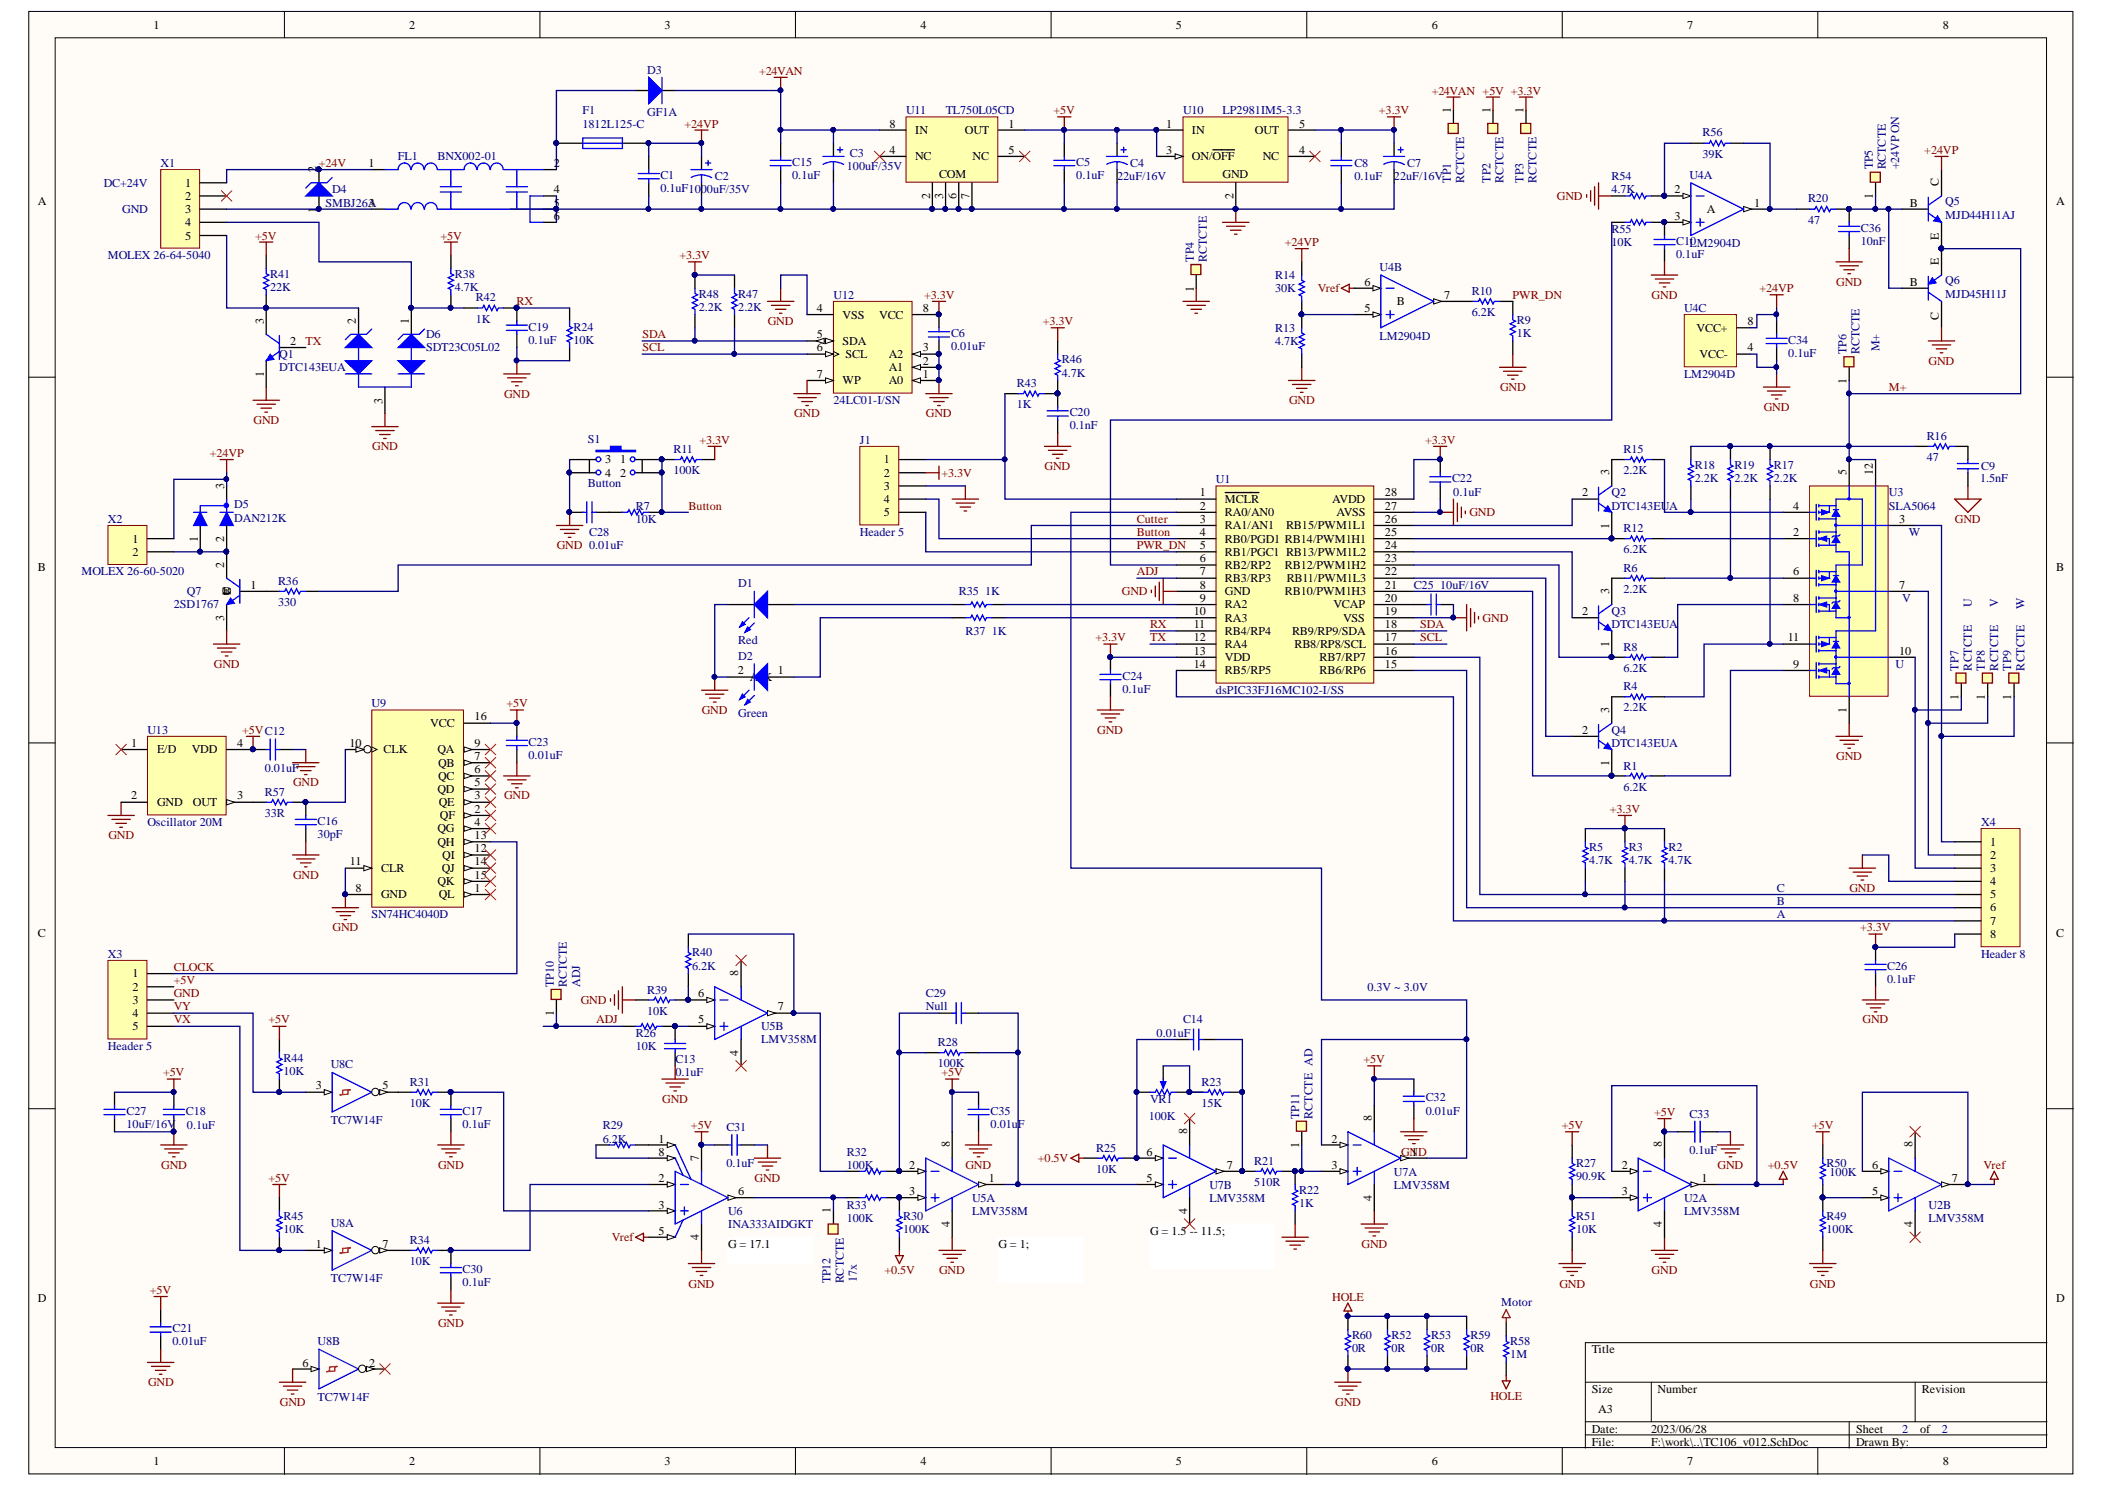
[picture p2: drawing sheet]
<svg xmlns="http://www.w3.org/2000/svg" width="297mm" height="210mm" viewBox="0 0 297 210" stroke-linecap="round" stroke-linejoin="round" font-family="sans-serif">
<defs><g id="words">
<g font-size="1.7">
<text x="21.6" y="4">1</text>
<text x="57.8" y="4">2</text>
<text x="93.8" y="4">3</text>
<text x="129.9" y="4">4</text>
<text x="165.9" y="4">5</text>
<text x="202" y="4">6</text>
<text x="238.1" y="4">7</text>
<text x="274.2" y="4">8</text>
<text x="125.5" y="18">8</text>
<text x="142.3" y="18">1</text>
<text x="164.6" y="18">1</text>
<text x="183.3" y="18">5</text>
<text x="204.7" y="16" transform="rotate(-90 204.7 16)">1</text>
<text x="210.3" y="16" transform="rotate(-90 210.3 16)">1</text>
<text x="215" y="16" transform="rotate(-90 215 16)">1</text>
<text x="52" y="23.6">1</text>
<text x="78.1" y="23.6">2</text>
<text x="125.5" y="21.7">4</text>
<text x="129.1" y="22.6">NC</text>
<text x="129.1" y="18.9">IN</text>
<text x="136.2" y="18.9">OUT</text>
<text x="137.3" y="22.6">NC</text>
<text x="142.3" y="21.7">5</text>
<text x="164.6" y="21.7">3</text>
<text x="168.2" y="18.9">IN</text>
<text x="168.2" y="22.6">ON/OFF</text>
<text x="177.1" y="18.9">OUT</text>
<text x="178.2" y="22.6">NC</text>
<text x="183.3" y="21.7">4</text>
<text x="5.3" y="28.9">A</text>
<text x="26.1" y="26.4">1</text>
<text x="26.1" y="28.2">2</text>
<text x="44.7" y="30" transform="rotate(-90 44.7 30)">1</text>
<text x="44.7" y="24.3" transform="rotate(-90 44.7 24.3)">2</text>
<text x="52" y="29.1">3</text>
<text x="78.1" y="29.1">5</text>
<text x="78.1" y="27.3">4</text>
<text x="131.2" y="28.1" transform="rotate(-90 131.2 28.1)">2</text>
<text x="132.5" y="25.1">COM</text>
<text x="133.1" y="28.1" transform="rotate(-90 133.1 28.1)">3</text>
<text x="135" y="28.1" transform="rotate(-90 135 28.1)">6</text>
<text x="136.8" y="28.1" transform="rotate(-90 136.8 28.1)">7</text>
<text x="172.5" y="25.1">GND</text>
<text x="174" y="28.1" transform="rotate(-90 174 28.1)">2</text>
<text x="236.3" y="27.3">2</text>
<text x="247.5" y="29.1">1</text>
<text x="264.3" y="28.1" transform="rotate(-90 264.3 28.1)">1</text>
<text x="269.5" y="29.1">B</text>
<text x="273.6" y="26.2" transform="rotate(-90 273.6 26.2)">C</text>
<text x="290.1" y="28.9">A</text>
<text x="26.1" y="30.1">3</text>
<text x="26.1" y="31.9">4</text>
<text x="26.1" y="33.8">5</text>
<text x="78.1" y="31">6</text>
<text x="236.3" y="31">3</text>
<text x="240.8" y="30.1">A</text>
<text x="273.6" y="33.9" transform="rotate(-90 273.6 33.9)">E</text>
<text x="168.5" y="41.1" transform="rotate(-90 168.5 41.1)">1</text>
<text x="192.6" y="40.3">6</text>
<text x="269.5" y="40.3">B</text>
<text x="273.6" y="37.3" transform="rotate(-90 273.6 37.3)">E</text>
<text x="37.2" y="45.7" transform="rotate(-90 37.2 45.7)">3</text>
<text x="50.2" y="45.7" transform="rotate(-90 50.2 45.7)">2</text>
<text x="57.7" y="45.7" transform="rotate(-90 57.7 45.7)">1</text>
<text x="115.3" y="47.7">5</text>
<text x="115.3" y="44">4</text>
<text x="118.9" y="44.9">VSS</text>
<text x="124.1" y="44.9">VCC</text>
<text x="130.2" y="44">8</text>
<text x="192.6" y="44">5</text>
<text x="197.1" y="43.1">B</text>
<text x="203.8" y="42.1">7</text>
<text x="239.4" y="46.8">VCC+</text>
<text x="246.6" y="45.9">8</text>
<text x="273.6" y="45.1" transform="rotate(-90 273.6 45.1)">C</text>
<text x="37.2" y="53.2" transform="rotate(-90 37.2 53.2)">1</text>
<text x="40.9" y="48.7">2</text>
<text x="115.3" y="53.3">7</text>
<text x="115.3" y="49.6">6</text>
<text x="118.9" y="48.7">SDA</text>
<text x="119.3" y="50.5">SCL</text>
<text x="125.4" y="50.5">A2</text>
<text x="125.4" y="52.4">A1</text>
<text x="130.2" y="53.3">1</text>
<text x="130.2" y="49.6">3</text>
<text x="130.2" y="51.4">2</text>
<text x="239.8" y="50.5">VCC-</text>
<text x="246.6" y="49.6">4</text>
<text x="54" y="56.9" transform="rotate(-90 54 56.9)">3</text>
<text x="118.9" y="54.2">WP</text>
<text x="125.4" y="54.2">A0</text>
<text x="260.6" y="54.1" transform="rotate(-90 260.6 54.1)">1</text>
<text x="85.4" y="65.4">3</text>
<text x="87.5" y="65.4">1</text>
<text x="124.7" y="65.4">1</text>
<text x="31.6" y="68.9" transform="rotate(-90 31.6 68.9)">3</text>
<text x="85.4" y="67.2">4</text>
<text x="87.5" y="67.2">2</text>
<text x="124.7" y="67.2">2</text>
<text x="124.7" y="69.1">3</text>
<text x="124.7" y="71">4</text>
<text x="169.3" y="70">1</text>
<text x="169.3" y="71.9">2</text>
<text x="172.9" y="71">MCLR</text>
<text x="188" y="71">AVDD</text>
<text x="195.4" y="71.9">27</text>
<text x="195.4" y="70">28</text>
<text x="223.3" y="70">2</text>
<text x="227.1" y="67.1" transform="rotate(-90 227.1 67.1)">3</text>
<text x="253" y="71.9">4</text>
<text x="260.6" y="67.1" transform="rotate(-90 260.6 67.1)">5</text>
<text x="264.3" y="67.1" transform="rotate(-90 264.3 67.1)">12</text>
<text x="18.7" y="76.5">1</text>
<text x="27.9" y="76.5" transform="rotate(-90 27.9 76.5)">1</text>
<text x="31.6" y="76.5" transform="rotate(-90 31.6 76.5)">2</text>
<text x="124.7" y="72.8">5</text>
<text x="169.3" y="77.5">5</text>
<text x="169.3" y="73.7">3</text>
<text x="169.3" y="75.6">4</text>
<text x="172.9" y="72.8">RA0/AN0</text>
<text x="172.9" y="74.7">RA1/AN1</text>
<text x="172.9" y="76.5">RB0/PGD1 RB14/PWM1H1</text>
<text x="181.5" y="74.7">RB15/PWM1L1</text>
<text x="188.6" y="72.8">AVSS</text>
<text x="195.4" y="77.5">24</text>
<text x="195.4" y="75.6">25</text>
<text x="195.4" y="73.7">26</text>
<text x="227.1" y="74.6" transform="rotate(-90 227.1 74.6)">1</text>
<text x="253" y="75.6">2</text>
<text x="268" y="73.7">3</text>
<text x="5.3" y="80.5">B</text>
<text x="18.7" y="78.4">2</text>
<text x="31.5" y="84">B</text>
<text x="31.6" y="80.1" transform="rotate(-90 31.6 80.1)">2</text>
<text x="32.6" y="84" transform="rotate(-90 32.6 84)">C</text>
<text x="32.6" y="84" transform="rotate(-90 32.6 84)">E</text>
<text x="35.3" y="83">1</text>
<text x="169.3" y="79.3">6</text>
<text x="169.3" y="81.2">7</text>
<text x="169.3" y="83">8</text>
<text x="172.9" y="78.4">RB1/PGC1 RB13/PWM1L2</text>
<text x="172.9" y="80.3">RB2/RP2</text>
<text x="172.9" y="82.1">RB3/RP3</text>
<text x="172.9" y="84">GND</text>
<text x="181.3" y="84">RB10/PWM1H3</text>
<text x="181.3" y="80.3">RB12/PWM1H2</text>
<text x="181.6" y="82.1">RB11/PWM1L3</text>
<text x="195.4" y="83">21</text>
<text x="195.4" y="81.2">22</text>
<text x="195.4" y="79.3">23</text>
<text x="227.1" y="83.8" transform="rotate(-90 227.1 83.8)">3</text>
<text x="253" y="81.2">6</text>
<text x="268" y="83">7</text>
<text x="290.1" y="80.5">B</text>
<text x="31.6" y="87.6" transform="rotate(-90 31.6 87.6)">3</text>
<text x="168.5" y="86.8">10</text>
<text x="168.5" y="88.6">11</text>
<text x="169.3" y="84.9">9</text>
<text x="172.9" y="85.8">RA2</text>
<text x="172.9" y="87.7">RA3</text>
<text x="172.9" y="89.5">RB4/RP4</text>
<text x="182.3" y="89.5">RB9/RP9/SDA</text>
<text x="188.2" y="85.8">VCAP</text>
<text x="189.5" y="87.7">VSS</text>
<text x="195.4" y="88.6">18</text>
<text x="195.4" y="86.8">19</text>
<text x="195.4" y="84.9">20</text>
<text x="223.3" y="86.8">2</text>
<text x="253" y="84.9">8</text>
<text x="104.1" y="95.1">2</text>
<text x="109.8" y="95.1">1</text>
<text x="168.5" y="90.5">12</text>
<text x="168.5" y="92.3">13</text>
<text x="168.5" y="94.2">14</text>
<text x="172.9" y="91.4">RA4</text>
<text x="172.9" y="93.3">VDD</text>
<text x="172.9" y="95.1">RB5/RP5</text>
<text x="182.7" y="91.4">RB8/RP8/SCL</text>
<text x="186.2" y="95.1">RB6/RP6</text>
<text x="186.2" y="93.3">RB7/RP7</text>
<text x="195.4" y="94.2">15</text>
<text x="195.4" y="92.3">16</text>
<text x="195.4" y="90.5">17</text>
<text x="227.1" y="91.3" transform="rotate(-90 227.1 91.3)">1</text>
<text x="252.3" y="90.5">11</text>
<text x="253" y="94.2">9</text>
<text x="268" y="92.3">10</text>
<text x="67" y="101.6">16</text>
<text x="105.8" y="96.1">A K</text>
<text x="227.1" y="100.5" transform="rotate(-90 227.1 100.5)">3</text>
<text x="260.6" y="100.6" transform="rotate(-90 260.6 100.6)">1</text>
<text x="276.4" y="98.8" transform="rotate(-90 276.4 98.8)">1</text>
<text x="280.1" y="98.8" transform="rotate(-90 280.1 98.8)">1</text>
<text x="283.8" y="98.8" transform="rotate(-90 283.8 98.8)">1</text>
<text x="18.5" y="105.3">1</text>
<text x="22.2" y="106.3">E/D</text>
<text x="27.1" y="106.3">VDD</text>
<text x="33.5" y="105.3">4</text>
<text x="49.3" y="105.3">10</text>
<text x="54.1" y="106.3">CLK</text>
<text x="60.7" y="102.6">VCC</text>
<text x="61.7" y="106.3">QA</text>
<text x="67" y="105.3">9</text>
<text x="67" y="107.2">7</text>
<text x="223.3" y="103.5">2</text>
<text x="18.5" y="112.8">2</text>
<text x="22.2" y="113.7">GND</text>
<text x="27.2" y="113.7">OUT</text>
<text x="33.5" y="112.8">3</text>
<text x="61.7" y="111.8">QD</text>
<text x="61.8" y="108.1">QB</text>
<text x="61.8" y="110">QC</text>
<text x="61.9" y="113.7">QE</text>
<text x="67" y="109.1">6</text>
<text x="67" y="110.9">5</text>
<text x="67" y="112.8">3</text>
<text x="227.1" y="108" transform="rotate(-90 227.1 108)">1</text>
<text x="61.7" y="117.4">QG</text>
<text x="61.7" y="119.3">QH</text>
<text x="62.1" y="115.6">QF</text>
<text x="67" y="114.6">2</text>
<text x="67" y="116.5">4</text>
<text x="67" y="118.4">13</text>
<text x="280.8" y="119.3">1</text>
<text x="49.4" y="122.1">11</text>
<text x="50.1" y="125.8">8</text>
<text x="53.8" y="123">CLR</text>
<text x="61.7" y="124.9">QK</text>
<text x="62.3" y="123">QJ</text>
<text x="62.4" y="121.1">QI</text>
<text x="67" y="120.2">12</text>
<text x="67" y="122.1">14</text>
<text x="67" y="123.9">15</text>
<text x="67" y="125.8">1</text>
<text x="280.8" y="121.1">2</text>
<text x="280.8" y="123">3</text>
<text x="280.8" y="124.9">4</text>
<text x="53.8" y="126.7">GND</text>
<text x="61.9" y="126.7">QL</text>
<text x="280.8" y="126.7">5</text>
<text x="280.8" y="128.6">6</text>
<text x="280.8" y="130.4">7</text>
<text x="5.3" y="132.1">C</text>
<text x="18.7" y="137.9">1</text>
<text x="104.2" y="137.7" transform="rotate(-90 104.2 137.7)">8</text>
<text x="280.8" y="132.3">8</text>
<text x="290.1" y="132.1">C</text>
<text x="18.7" y="139.7">2</text>
<text x="18.7" y="141.6">3</text>
<text x="18.7" y="143.4">4</text>
<text x="78.1" y="143.4" transform="rotate(-90 78.1 143.4)">1</text>
<text x="98.5" y="140.7">6</text>
<text x="109.8" y="142.5">7</text>
<text x="18.7" y="145.3">5</text>
<text x="98.5" y="144.4">5</text>
<text x="104.2" y="148.9" transform="rotate(-90 104.2 148.9)">4</text>
<text x="44.6" y="153.7">3</text>
<text x="54" y="153.7">5</text>
<text x="92.9" y="161.2">1</text>
<text x="134" y="161.9" transform="rotate(-90 134 161.9)">8</text>
<text x="167.5" y="160" transform="rotate(-90 167.5 160)">8</text>
<text x="183.3" y="161.9" transform="rotate(-90 183.3 161.9)">1</text>
<text x="187.9" y="161.2">2</text>
<text x="193.6" y="158.1" transform="rotate(-90 193.6 158.1)">8</text>
<text x="234.5" y="161.9" transform="rotate(-90 234.5 161.9)">8</text>
<text x="269.9" y="161.9" transform="rotate(-90 269.9 161.9)">8</text>
<text x="92.9" y="166.8">2</text>
<text x="92.9" y="163">8</text>
<text x="98.6" y="163.7" transform="rotate(-90 98.6 163.7)">7</text>
<text x="128.3" y="164.9">2</text>
<text x="139.5" y="166.8">1</text>
<text x="161.8" y="166.8">5</text>
<text x="161.8" y="163">6</text>
<text x="173.1" y="164.9">7</text>
<text x="187.9" y="164.9">3</text>
<text x="199.2" y="163">1</text>
<text x="228.8" y="164.9">2</text>
<text x="240.1" y="166.8">1</text>
<text x="264.2" y="164.9">6</text>
<text x="275.4" y="166.8">7</text>
<text x="92.9" y="170.5">3</text>
<text x="104.2" y="168.6">6</text>
<text x="117.2" y="171.2" transform="rotate(-90 117.2 171.2)">1</text>
<text x="128.3" y="168.6">3</text>
<text x="134" y="173.1" transform="rotate(-90 134 173.1)">4</text>
<text x="167.5" y="171.2" transform="rotate(-90 167.5 171.2)">4</text>
<text x="193.6" y="169.4" transform="rotate(-90 193.6 169.4)">4</text>
<text x="228.8" y="168.6">3</text>
<text x="234.5" y="173.1" transform="rotate(-90 234.5 173.1)">4</text>
<text x="264.2" y="168.6">5</text>
<text x="269.9" y="173.1" transform="rotate(-90 269.9 173.1)">4</text>
<text x="44.6" y="176.1">1</text>
<text x="54" y="176.1">7</text>
<text x="92.9" y="174.2">5</text>
<text x="98.6" y="175" transform="rotate(-90 98.6 175)">4</text>
<text x="102.7" y="176.1">G = 17.1</text>
<text x="140.9" y="176.1">G = 1;</text>
<text x="162.3" y="174.2">G = 1.5 -- 11.5;</text>
<text x="5.3" y="183.7">D</text>
<text x="290.1" y="183.7">D</text>
<text x="224.6" y="190.9">Title</text>
<text x="42.7" y="192.8">6</text>
<text x="52.1" y="192.8">2</text>
<text x="224.6" y="196.5">Size</text>
<text x="233.9" y="196.5">Number</text>
<text x="271.2" y="196.5">Revision</text>
<text x="224.6" y="202.1">Date:</text>
<text x="224.6" y="203.9">File:</text>
<text x="225.5" y="199.3">A3</text>
<text x="233" y="202.1">2023/06/28</text>
<text x="233" y="203.9">F:\work\..\TC106_v012.SchDoc</text>
<text x="261.9" y="202.1">Sheet</text>
<text x="261.9" y="203.9">Drawn By:</text>
<text x="270.9" y="202.1">of</text>
<text x="21.6" y="206.7">1</text>
<text x="57.8" y="206.7">2</text>
<text x="93.8" y="206.7">3</text>
<text x="129.9" y="206.7">4</text>
<text x="165.9" y="206.7">5</text>
<text x="202" y="206.7">6</text>
<text x="238.1" y="206.7">7</text>
<text x="274.2" y="206.7">8</text>
</g>
<g font-size="1.7" fill="#000080">
<text x="91.3" y="10.4">D3</text>
<text x="82.2" y="16.1">F1</text>
<text x="82.2" y="18">1812L125-C</text>
<text x="91.3" y="16.3">GF1A</text>
<text x="127.9" y="16.1">U11</text>
<text x="133.4" y="16.1">TL750L05CD</text>
<text x="166.9" y="16.1">U10</text>
<text x="172.5" y="16.1">LP2981IM5-3.3</text>
<text x="22.7" y="23.6">X1</text>
<text x="56.2" y="22.6">FL1</text>
<text x="61.7" y="22.6">BNX002-01</text>
<text x="111.8" y="23.4">C15</text>
<text x="119.5" y="24">100uF/35V</text>
<text x="119.9" y="22.1">C3</text>
<text x="151.9" y="23.4">C5</text>
<text x="159.5" y="23.6">C4</text>
<text x="191.1" y="23.6">C8</text>
<text x="198.6" y="23.6">C7</text>
<text x="240.3" y="19.3">R56</text>
<text x="240.3" y="22.3">39K</text>
<text x="264.3" y="23.9" transform="rotate(-90 264.3 23.9)">TP5</text>
<text x="266.1" y="23.9" transform="rotate(-90 266.1 23.9)">RCTCTE</text>
<text x="268" y="23.9" transform="rotate(-90 268 23.9)">+24VP ON</text>
<text x="14.6" y="26.4">DC+24V</text>
<text x="45.9" y="29.1">SMBJ26A</text>
<text x="46.9" y="27.3">D4</text>
<text x="93.2" y="25.3">C1</text>
<text x="93.2" y="27.1">0.1uF1000uF/35V</text>
<text x="100.9" y="25.4">C2</text>
<text x="111.8" y="25.3">0.1uF</text>
<text x="151.9" y="25.3">0.1uF</text>
<text x="157.6" y="25.4">22uF/16V</text>
<text x="191.1" y="25.4">0.1uF</text>
<text x="196.7" y="25.4">22uF/16V</text>
<text x="204.7" y="25.8" transform="rotate(-90 204.7 25.8)">TP1</text>
<text x="206.6" y="25.8" transform="rotate(-90 206.6 25.8)">RCTCTE</text>
<text x="210.3" y="25.8" transform="rotate(-90 210.3 25.8)">TP2</text>
<text x="212.2" y="25.8" transform="rotate(-90 212.2 25.8)">RCTCTE</text>
<text x="215" y="25.8" transform="rotate(-90 215 25.8)">TP3</text>
<text x="216.8" y="25.8" transform="rotate(-90 216.8 25.8)">RCTCTE</text>
<text x="227.4" y="25.4">R54</text>
<text x="227.4" y="27.3">4.7K</text>
<text x="238.4" y="25.3">U4A</text>
<text x="255.1" y="28.5">R20</text>
<text x="274.5" y="29">Q5</text>
<text x="17.3" y="30.1">GND</text>
<text x="227.4" y="32.9">R55</text>
<text x="227.4" y="34.7">10K</text>
<text x="236.5" y="34.5">C10</text>
<text x="238.4" y="34.9">LM2904D</text>
<text x="255.1" y="31.6">47</text>
<text x="262.6" y="32.7">C36</text>
<text x="262.6" y="34.5">10nF</text>
<text x="274.5" y="30.8">MJD44H11AJ</text>
<text x="15.2" y="36.6">MOLEX 26-64-5040</text>
<text x="38.1" y="39.2">R41</text>
<text x="38.1" y="41.1">22K</text>
<text x="64.2" y="39.2">R38</text>
<text x="64.2" y="41.1">4.7K</text>
<text x="98.6" y="42">R48</text>
<text x="104.2" y="42">R47</text>
<text x="168.5" y="36.9" transform="rotate(-90 168.5 36.9)">TP4</text>
<text x="170.3" y="36.9" transform="rotate(-90 170.3 36.9)">RCTCTE</text>
<text x="180" y="39.4">R14</text>
<text x="180" y="41.2">30K</text>
<text x="194.7" y="38.3">U4B</text>
<text x="207.7" y="41.6">R10</text>
<text x="236.5" y="36.4">0.1uF</text>
<text x="274.5" y="40.1">Q6</text>
<text x="274.5" y="42">MJD45H11J</text>
<text x="60.1" y="47.7">D6</text>
<text x="67.1" y="42.5">R42</text>
<text x="67.1" y="45.5">1K</text>
<text x="74.6" y="46.6">C19</text>
<text x="80.9" y="46.6">R24</text>
<text x="98.6" y="43.8">2.2K</text>
<text x="104.2" y="43.8">2.2K</text>
<text x="117.6" y="42.1">U12</text>
<text x="134.2" y="47.6">C6</text>
<text x="180" y="46.8">R13</text>
<text x="194.7" y="47.9">LM2904D</text>
<text x="207.7" y="44.6">6.2K</text>
<text x="214" y="45.7">R9</text>
<text x="214" y="47.6">1K</text>
<text x="237.6" y="44">U4C</text>
<text x="39.4" y="50.5">Q1</text>
<text x="39.4" y="52.4">DTC143EUA</text>
<text x="60.1" y="49.6">SDT23C05L02</text>
<text x="74.6" y="48.5">0.1uF</text>
<text x="80.9" y="48.5">10K</text>
<text x="134.2" y="49.4">0.01uF</text>
<text x="149.9" y="51.3">R46</text>
<text x="149.9" y="53.1">4.7K</text>
<text x="180" y="48.7">4.7K</text>
<text x="237.6" y="53.3">LM2904D</text>
<text x="252.3" y="48.5">C34</text>
<text x="252.3" y="50.3">0.1uF</text>
<text x="260.6" y="49.9" transform="rotate(-90 260.6 49.9)">TP6</text>
<text x="262.4" y="49.9" transform="rotate(-90 262.4 49.9)">RCTCTE</text>
<text x="265.2" y="49.6" transform="rotate(-90 265.2 49.6)">M+</text>
<text x="117.6" y="57">24LC01-I/SN</text>
<text x="143.5" y="54.7">R43</text>
<text x="143.5" y="57.6">1K</text>
<text x="151" y="58.7">C20</text>
<text x="83" y="62.4">S1</text>
<text x="95.1" y="63.9">R11</text>
<text x="121.4" y="62.6">J1</text>
<text x="151" y="60.6">0.1nF</text>
<text x="229.1" y="63.9">R15</text>
<text x="271.9" y="62.1">R16</text>
<text x="271.9" y="65">47</text>
<text x="33.1" y="71.7">D5</text>
<text x="83" y="68.8">Button</text>
<text x="89.7" y="71.9">R7</text>
<text x="95.1" y="66.9">100K</text>
<text x="171.6" y="68.2">U1</text>
<text x="204.9" y="68">C22</text>
<text x="205.1" y="70">0.1uF</text>
<text x="227.4" y="70">Q2</text>
<text x="227.4" y="71.9">DTC143EUA</text>
<text x="229.1" y="66.9">2.2K</text>
<text x="239.2" y="66.1">R18</text>
<text x="239.2" y="68">2.2K</text>
<text x="244.7" y="66.1">R19</text>
<text x="244.7" y="68">2.2K</text>
<text x="250.3" y="66.1">R17</text>
<text x="250.3" y="68">2.2K</text>
<text x="266.6" y="70">U3</text>
<text x="266.6" y="71.9">SLA5064</text>
<text x="279.4" y="68">1.5nF</text>
<text x="279.6" y="66.3">C9</text>
<text x="15.2" y="73.7">X2</text>
<text x="33.1" y="73.6">DAN212K</text>
<text x="83.1" y="75.6">C28</text>
<text x="89.7" y="73.7">10K</text>
<text x="121.4" y="75.6">Header 5</text>
<text x="229.1" y="75.1">R12</text>
<text x="269.3" y="75.6">W</text>
<text x="11.5" y="81.2">MOLEX 26-60-5020</text>
<text x="26.4" y="84">Q7</text>
<text x="39.2" y="82.5">R36</text>
<text x="104.2" y="82.9">D1</text>
<text x="135.3" y="84">R35</text>
<text x="139" y="84">1K</text>
<text x="199.5" y="83">C25</text>
<text x="203.2" y="83">10uF/16V</text>
<text x="229.1" y="80.7">R6</text>
<text x="229.1" y="83.6">2.2K</text>
<text x="229.1" y="78.1">6.2K</text>
<text x="24.5" y="85.8">2SD1767</text>
<text x="39.2" y="85.5">330</text>
<text x="136.2" y="89.5">R37</text>
<text x="140" y="89.5">1K</text>
<text x="227.4" y="86.8">Q3</text>
<text x="227.4" y="88.6">DTC143EUA</text>
<text x="268.4" y="84.9">V</text>
<text x="278.2" y="85.6" transform="rotate(-90 278.2 85.6)">U</text>
<text x="281.9" y="85.6" transform="rotate(-90 281.9 85.6)">V</text>
<text x="285.7" y="85.9" transform="rotate(-90 285.7 85.9)">W</text>
<text x="104.2" y="90.9">Red</text>
<text x="104.2" y="93.1">D2</text>
<text x="158.4" y="95.9">C24</text>
<text x="229.1" y="91.8">R8</text>
<text x="229.1" y="94.8">6.2K</text>
<text x="267.5" y="94.2">U</text>
<text x="276.4" y="94.6" transform="rotate(-90 276.4 94.6)">TP7</text>
<text x="278.2" y="94.6" transform="rotate(-90 278.2 94.6)">RCTCTE</text>
<text x="280.1" y="94.6" transform="rotate(-90 280.1 94.6)">TP8</text>
<text x="281.9" y="94.6" transform="rotate(-90 281.9 94.6)">RCTCTE</text>
<text x="283.8" y="94.6" transform="rotate(-90 283.8 94.6)">TP9</text>
<text x="285.7" y="94.6" transform="rotate(-90 285.7 94.6)">RCTCTE</text>
<text x="52.4" y="99.8">U9</text>
<text x="104.2" y="101.1">Green</text>
<text x="158.4" y="97.7">0.1uF</text>
<text x="171.6" y="97.9">dsPIC33FJ16MC102-I/SS</text>
<text x="229.1" y="97.4">R4</text>
<text x="229.1" y="100.4">2.2K</text>
<text x="20.8" y="103.5">U13</text>
<text x="74.6" y="105.2">C23</text>
<text x="74.6" y="107">0.01uF</text>
<text x="227.4" y="103.5">Q4</text>
<text x="227.4" y="105.3">DTC143EUA</text>
<text x="37.4" y="108.9">0.01uF</text>
<text x="37.4" y="112.3">R57</text>
<text x="229.1" y="108.6">R1</text>
<text x="229.1" y="111.5">6.2K</text>
<text x="20.8" y="116.5">Oscillator 20M</text>
<text x="37.4" y="115.2">33R</text>
<text x="44.8" y="116.3">C16</text>
<text x="44.8" y="118.2">30pF</text>
<text x="279.6" y="116.5">X4</text>
<text x="224.3" y="120">R5</text>
<text x="224.3" y="121.9">4.7K</text>
<text x="229.9" y="120">R3</text>
<text x="229.9" y="121.9">4.7K</text>
<text x="235.4" y="120">R2</text>
<text x="235.4" y="121.9">4.7K</text>
<text x="250.7" y="125.8">C</text>
<text x="52.4" y="129.5">SN74HC4040D</text>
<text x="250.7" y="127.6">B</text>
<text x="250.7" y="129.5">A</text>
<text x="15.2" y="135.1">X3</text>
<text x="97.7" y="134.9">R40</text>
<text x="97.7" y="136.8">6.2K</text>
<text x="266.3" y="136.8">C26</text>
<text x="279.6" y="135.1">Header 8</text>
<text x="78.1" y="139.2" transform="rotate(-90 78.1 139.2)">TP10</text>
<text x="80" y="139.2" transform="rotate(-90 80 139.2)">RCTCTE</text>
<text x="81.9" y="139.2" transform="rotate(-90 81.9 139.2)">ADJ</text>
<text x="91.3" y="140.2">R39</text>
<text x="91.3" y="143.1">10K</text>
<text x="130.7" y="140.7">C29</text>
<text x="130.7" y="142.5">Null</text>
<text x="193" y="139.7">0.3V ~ 3.0V</text>
<text x="266.3" y="138.6">0.1uF</text>
<text x="15.2" y="148.1">Header 5</text>
<text x="40" y="149.8">R44</text>
<text x="89.7" y="146.2">R26</text>
<text x="89.7" y="148.1">10K</text>
<text x="95.3" y="150">C13</text>
<text x="107.4" y="145.3">U5B</text>
<text x="107.4" y="147.2">LMV358M</text>
<text x="132.3" y="147.6">R28</text>
<text x="163.2" y="146.2">0.01uF</text>
<text x="166.9" y="144.4">C14</text>
<text x="40" y="151.6">10K</text>
<text x="46.7" y="150.7">U8C</text>
<text x="57.8" y="153.2">R31</text>
<text x="95.3" y="151.8">0.1uF</text>
<text x="132.3" y="150.5">100K</text>
<text x="162.3" y="155.5">VR1</text>
<text x="169.6" y="153.2">R23</text>
<text x="201.2" y="155.4">C32</text>
<text x="17.8" y="157.2">C27</text>
<text x="17.8" y="159.1">10uF/16V</text>
<text x="26.2" y="157.2">C18</text>
<text x="26.4" y="159.3">0.1uF</text>
<text x="46.7" y="158.6">TC7W14F</text>
<text x="57.8" y="156.1">10K</text>
<text x="65.3" y="157.2">C17</text>
<text x="65.3" y="159.1">0.1uF</text>
<text x="85.1" y="159.3">R29</text>
<text x="85.1" y="161.2">6.2K</text>
<text x="102.5" y="159.5">C31</text>
<text x="139.8" y="157.2">C35</text>
<text x="139.8" y="159.1">0.01uF</text>
<text x="162.1" y="158">100K</text>
<text x="169.6" y="156.1">15K</text>
<text x="183.3" y="157.8" transform="rotate(-90 183.3 157.8)">TP11</text>
<text x="185.2" y="157.8" transform="rotate(-90 185.2 157.8)">RCTCTE AD</text>
<text x="201.2" y="157.2">0.01uF</text>
<text x="238.4" y="157.6">C33</text>
<text x="102.5" y="164.7">0.1uF</text>
<text x="119.5" y="163">R32</text>
<text x="119.5" y="164.9">100K</text>
<text x="154.7" y="162.5">R25</text>
<text x="154.7" y="165.4">10K</text>
<text x="170.7" y="167.7">U7B</text>
<text x="177" y="164.3">R21</text>
<text x="177" y="167.3">510R</text>
<text x="196.7" y="165.8">U7A</text>
<text x="196.7" y="167.7">LMV358M</text>
<text x="222.4" y="164.7">R27</text>
<text x="222.4" y="166.5">90.9K</text>
<text x="238.4" y="162.8">0.1uF</text>
<text x="257.8" y="164.7">R50</text>
<text x="258.2" y="165.8">100K</text>
<text x="40" y="172.1">R45</text>
<text x="40" y="173.9">10K</text>
<text x="46.7" y="173">U8A</text>
<text x="102.7" y="171.4">U6</text>
<text x="102.7" y="173.3">INA333AIDGKT</text>
<text x="119.5" y="170.5">R33</text>
<text x="119.5" y="172.3">100K</text>
<text x="127.4" y="172.1">R30</text>
<text x="127.4" y="173.9">100K</text>
<text x="137.2" y="169.6">U5A</text>
<text x="137.2" y="171.4">LMV358M</text>
<text x="170.7" y="169.6">LMV358M</text>
<text x="183.3" y="168.4">R22</text>
<text x="183.3" y="170.2">1K</text>
<text x="222.4" y="172.1">R51</text>
<text x="222.4" y="173.9">10K</text>
<text x="237.6" y="169.6">U2A</text>
<text x="237.6" y="171.4">LMV358M</text>
<text x="257.8" y="172.1">R49</text>
<text x="257.8" y="173.9">100K</text>
<text x="272.1" y="170.5">U2B</text>
<text x="272.1" y="172.3">LMV358M</text>
<text x="57.8" y="175.5">R34</text>
<text x="57.8" y="178.4">10K</text>
<text x="65.3" y="179.5">C30</text>
<text x="46.7" y="180.9">TC7W14F</text>
<text x="65.3" y="181.4">0.1uF</text>
<text x="117.2" y="181" transform="rotate(-90 117.2 181)">TP12</text>
<text x="119.1" y="181" transform="rotate(-90 119.1 181)">RCTCTE</text>
<text x="120.9" y="180.8" transform="rotate(-90 120.9 180.8)">17x</text>
<text x="211.8" y="184.2">Motor</text>
<text x="24.4" y="187.9">C21</text>
<text x="24.4" y="189.7">0.01uF</text>
<text x="44.8" y="189.7">U8B</text>
<text x="190.8" y="188.8">R60</text>
<text x="190.8" y="190.7">0R</text>
<text x="196.4" y="188.8">R52</text>
<text x="196.4" y="190.7">0R</text>
<text x="201.9" y="188.8">R53</text>
<text x="201.9" y="190.7">0R</text>
<text x="207.5" y="188.8">R59</text>
<text x="207.5" y="190.7">0R</text>
<text x="213.1" y="189.7">R58</text>
<text x="213.1" y="191.6">1M</text>
<text x="44.8" y="197.6">TC7W14F</text>
<text x="268.4" y="202.1">2</text>
<text x="274" y="202.1">2</text>
</g>
<g font-size="1.7" fill="#800000">
<text x="107.1" y="10.6">+24VAN</text>
<text x="96.6" y="18">+24VP</text>
<text x="148.7" y="16.1">+5V</text>
<text x="194.6" y="16.1">+3.3V</text>
<text x="202" y="13.3">+24VAN +5V +3.3V</text>
<text x="45" y="23.6">+24V</text>
<text x="271.5" y="21.7">+24VP</text>
<text x="219.7" y="28.2">GND</text>
<text x="36" y="33.8">+5V</text>
<text x="62.2" y="33.8">+5V</text>
<text x="181.3" y="34.7">+24VP</text>
<text x="95.9" y="36.6">+3.3V</text>
<text x="186" y="41.2">Vref</text>
<text x="248.3" y="41.2">+24VP</text>
<text x="259.1" y="40.3">GND</text>
<text x="72.9" y="43.1">RX</text>
<text x="90.7" y="47.7">SDA</text>
<text x="108.3" y="45.9">GND</text>
<text x="130.4" y="42.1">+3.3V</text>
<text x="147.1" y="45.9">+3.3V</text>
<text x="213.4" y="42.1">PWR_DN</text>
<text x="233.1" y="42.1">GND</text>
<text x="43.1" y="48.7">TX</text>
<text x="90.7" y="49.6">SCL</text>
<text x="272.1" y="51.4">GND</text>
<text x="35.8" y="59.8">GND</text>
<text x="71.1" y="56.1">GND</text>
<text x="112.1" y="58.9">GND</text>
<text x="130.7" y="58.9">GND</text>
<text x="181.9" y="57">GND</text>
<text x="211.7" y="55.2">GND</text>
<text x="248.9" y="57.9">GND</text>
<text x="266.6" y="55.2">M+</text>
<text x="29.6" y="64.5">+24VP</text>
<text x="52.5" y="63.5">GND</text>
<text x="98.7" y="62.6">+3.3V</text>
<text x="201.1" y="62.6">+3.3V</text>
<text x="97.2" y="71.9">Button</text>
<text x="132.9" y="67.2">+3.3V</text>
<text x="147.4" y="66.3">GND</text>
<text x="78.6" y="77.5">GND 0.01uF</text>
<text x="160.4" y="77.5">PWR_DN</text>
<text x="160.4" y="73.7">Cutter</text>
<text x="160.4" y="75.6">Button</text>
<text x="207.4" y="72.8">GND</text>
<text x="275.9" y="73.7">GND</text>
<text x="158.3" y="84">GND</text>
<text x="160.4" y="81.2">ADJ</text>
<text x="162.3" y="88.6">RX</text>
<text x="200.4" y="88.6">SDA</text>
<text x="209.2" y="87.7">GND</text>
<text x="30.2" y="94.2">GND</text>
<text x="154.6" y="90.5">+3.3V</text>
<text x="162.3" y="90.5">TX</text>
<text x="200.4" y="90.5">SCL</text>
<text x="71.5" y="99.8">+5V</text>
<text x="99" y="100.7">GND</text>
<text x="34.2" y="103.5">+5VC12</text>
<text x="154.8" y="103.5">GND</text>
<text x="259.1" y="107.2">GND</text>
<text x="41.4" y="110.9">GND</text>
<text x="71.1" y="112.8">GND</text>
<text x="15.3" y="118.4">GND</text>
<text x="227.1" y="114.6">+3.3V</text>
<text x="41.4" y="123.9">GND</text>
<text x="261" y="125.8">GND</text>
<text x="46.9" y="131.4">GND</text>
<text x="262.5" y="131.4">+3.3V</text>
<text x="24.5" y="136.9">CLOCK</text>
<text x="24.5" y="138.8">+5V</text>
<text x="24.5" y="140.7">GND</text>
<text x="24.5" y="142.5">VY</text>
<text x="81.9" y="141.6">GND</text>
<text x="24.5" y="144.4">VX</text>
<text x="37.9" y="144.4">+5V</text>
<text x="84.1" y="144.4">ADJ</text>
<text x="192.4" y="150">+5V</text>
<text x="262.8" y="144.4">GND</text>
<text x="23" y="151.8">+5V</text>
<text x="93.4" y="155.5">GND</text>
<text x="132.9" y="151.8">+5V</text>
<text x="97.5" y="159.3">+5V</text>
<text x="220.4" y="159.3">+5V</text>
<text x="233.4" y="157.5">+5V</text>
<text x="255.7" y="159.3">+5V</text>
<text x="22.7" y="164.9">GND</text>
<text x="37.9" y="166.8">+5V</text>
<text x="61.8" y="164.9">GND</text>
<text x="106.5" y="166.8">GND</text>
<text x="136.2" y="164.9">GND</text>
<text x="146.5" y="164">+0.5V</text>
<text x="197.7" y="163">GND</text>
<text x="242.4" y="164.9">GND</text>
<text x="249.5" y="164.9">+0.5V</text>
<text x="279.9" y="164.9">Vref</text>
<text x="86.3" y="175.1">Vref</text>
<text x="124.8" y="179.8">+0.5V</text>
<text x="132.5" y="179.8">GND</text>
<text x="192.1" y="176.1">GND</text>
<text x="233.1" y="179.8">GND</text>
<text x="21.1" y="182.6">+5V</text>
<text x="97.2" y="181.6">GND</text>
<text x="188" y="183.5">HOLE</text>
<text x="220" y="181.6">GND</text>
<text x="255.4" y="181.6">GND</text>
<text x="61.8" y="187.2">GND</text>
<text x="20.9" y="195.6">GND</text>
<text x="210.3" y="197.4">HOLE</text>
<text x="39.5" y="198.4">GND</text>
<text x="188.4" y="198.4">GND</text>
</g>
</g></defs>
<g fill="#fffcf8" stroke="#000" stroke-width=".14">
<path d="M4.1 1.6h288.4v206.3h-288.4z"/>
<path d="M7.8 5.3h281v198.9h-281z"/>
</g>
<g fill="none" stroke="#000" stroke-width=".14">
<path d="M40.1 1.6v3.7M76.2 1.6v3.7M112.2 1.6v3.7M148.3 1.6v3.7M184.4 1.6v3.7M220.5 1.6v3.7M256.5 1.6v3.7M4.1 53.2h3.7M288.9 53.2h3.7M4.1 104.8h3.7M288.9 104.8h3.7M4.1 156.4h3.7"/>
<path d="M288.9 156.4h3.7M223.7 195h65.2M233 195v5.6M270.2 195v5.6M288.9 189.4h-65.2v14.9M40.1 204.3v3.7M76.2 204.3v3.7M112.2 204.3v3.7M148.3 204.3v3.7M184.4 204.3v3.7M220.5 204.3v3.7M223.7 200.6h65.2"/>
<path d="M223.7 202.4h65.2M256.5 204.3v3.7M260.9 200.6v3.7"/>
</g>
<path d="M227.4 92.7h1.9M233 92.7h1.9" fill="none" stroke="#000" stroke-width=".18"/>
<circle cx="227.4" cy="92.7" r=".33" fill="#000080" stroke="#000080" stroke-width=".14"/>
<path d="M229.3 92.7h.7l.2-.4 .4 .8 .4-.8 .3 .8 .4-.8 .4 .8 .2-.4h.7" fill="none" stroke="#00f" stroke-width=".18"/>
<path d="M15.2 135.5h5.5v11.1h-5.5z" fill="#ffffb0" stroke="#800000" stroke-width=".14"/>
<path d="M213.5 42.5v1.9M213.5 48.1v1.9M102.7 85.3h3.7M108.3 85.3h3.7M20.8 137.3h3.7M20.8 139.2h3.7M20.8 141.1h3.7M20.8 142.9h3.7M20.8 144.8h3.7" fill="none" stroke="#000" stroke-width=".18"/>
<path d="M213.5 44.4v.7l.3 .2-.7 .4 .7 .3-.7 .4 .7 .4-.7 .4 .4 .2v.7" fill="none" stroke="#00f" stroke-width=".18"/>
<path d="M233.9 157.8h1.9M234.9 157.8v1.9M233 176.4h3.7M233.6 176.9h2.6M234.1 177.5h1.5M234.7 178.1h.4M234.9 174.5v1.9" fill="none" stroke="#800000" stroke-width=".18"/>
<circle cx="234.8" cy="159.6" r=".33" fill="#000080" stroke="#000080" stroke-width=".14"/>
<path d="M106.4 85.3l1.9-1.9v3.7z" fill="#00f"/>
<path d="M105.7 87.1l-1.3 1.3M106.4 85.3l1.9-1.9v3.7zM106.4 87.9l-1.3 1.3" fill="none" stroke="#00f" stroke-width=".18"/>
<path d="M104.8 87.7l.3 .4-.7 .3z" fill="#00f"/>
<path d="M104.8 87.7l.3 .4-.7 .3z" fill="none" stroke="#00f" stroke-width=".18"/>
<path d="M105.5 88.4l.4 .4-.8 .4z" fill="#00f"/>
<path d="M105.5 88.4l.4 .4-.8 .4zM106.4 83.4v3.7" fill="none" stroke="#00f" stroke-width=".18"/>
<path d="M102.7 95.5h3.7M108.3 95.5h3.7" fill="none" stroke="#000" stroke-width=".18"/>
<path d="M106.4 95.5l1.9-1.9v3.8z" fill="#00f"/>
<path d="M105.7 97.4l-1.3 1.3M106.4 95.5l1.9-1.9v3.8zM106.4 98.1l-1.3 1.3" fill="none" stroke="#00f" stroke-width=".18"/>
<path d="M104.8 97.9l.3 .4-.7 .4z" fill="#00f"/>
<path d="M104.8 97.9l.3 .4-.7 .4z" fill="none" stroke="#00f" stroke-width=".18"/>
<path d="M105.5 98.7l.4 .3-.8 .4z" fill="#00f"/>
<path d="M105.5 98.7l.4 .3-.8 .4zM106.4 93.6v3.8" fill="none" stroke="#00f" stroke-width=".18"/>
<path d="M52.5 100.2h12.9v27.8h-12.9z" fill="#ffffb0" stroke="#800000" stroke-width=".14"/>
<path d="M48.7 122.5h3.8" fill="none" stroke="#000" stroke-width=".18"/>
<path d="M51.3 122.1l1.2 .4-1.2 .3z" fill="#fffcf8"/>
<path d="M52.5 105.4l.7 .3-.7 .4M51.3 122.1l1.2 .4-1.2 .3z" fill="none" stroke="#000" stroke-width=".14"/>
<path d="M48.7 105.7h3.8" fill="none" stroke="#000" stroke-width=".18"/>
<circle cx="51.9" cy="105.7" r=".52" fill="#fffcf8" stroke="#000" stroke-width=".14"/>
<path d="M50.2 105.4l1.1 .3-1.1 .4z" fill="#fffcf8"/>
<path d="M50.2 105.4l1.1 .3-1.1 .4z" fill="none" stroke="#000" stroke-width=".14"/>
<path d="M65.5 105.7h3.7" fill="none" stroke="#000" stroke-width=".18"/>
<path d="M65.5 105.4l1.1 .3-1.1 .4z" fill="#fffcf8"/>
<path d="M65.5 105.4l1.1 .3-1.1 .4z" fill="none" stroke="#000" stroke-width=".14"/>
<path d="M65.5 107.6h3.7" fill="none" stroke="#000" stroke-width=".18"/>
<path d="M65.5 107.2l1.1 .4-1.1 .4z" fill="#fffcf8"/>
<path d="M65.5 107.2l1.1 .4-1.1 .4z" fill="none" stroke="#000" stroke-width=".14"/>
<path d="M65.5 109.5h3.7" fill="none" stroke="#000" stroke-width=".18"/>
<path d="M65.5 109.1l1.1 .4-1.1 .3z" fill="#fffcf8"/>
<path d="M65.5 109.1l1.1 .4-1.1 .3z" fill="none" stroke="#000" stroke-width=".14"/>
<path d="M65.5 111.3h3.7" fill="none" stroke="#000" stroke-width=".18"/>
<path d="M65.5 110.9l1.1 .4-1.1 .4z" fill="#fffcf8"/>
<path d="M65.5 110.9l1.1 .4-1.1 .4z" fill="none" stroke="#000" stroke-width=".14"/>
<path d="M65.5 113.2h3.7" fill="none" stroke="#000" stroke-width=".18"/>
<path d="M65.5 112.8l1.1 .4-1.1 .3z" fill="#fffcf8"/>
<path d="M65.5 112.8l1.1 .4-1.1 .3z" fill="none" stroke="#000" stroke-width=".14"/>
<path d="M65.5 115h3.7" fill="none" stroke="#000" stroke-width=".18"/>
<path d="M65.5 114.7l1.1 .3-1.1 .4z" fill="#fffcf8"/>
<path d="M65.5 114.7l1.1 .3-1.1 .4z" fill="none" stroke="#000" stroke-width=".14"/>
<path d="M65.5 116.9h3.7" fill="none" stroke="#000" stroke-width=".18"/>
<path d="M65.5 116.5l1.1 .4-1.1 .4z" fill="#fffcf8"/>
<path d="M65.5 116.5l1.1 .4-1.1 .4z" fill="none" stroke="#000" stroke-width=".14"/>
<path d="M65.5 118.7h3.7" fill="none" stroke="#000" stroke-width=".18"/>
<path d="M65.5 118.4l1.1 .3-1.1 .4z" fill="#fffcf8"/>
<path d="M65.5 118.4l1.1 .3-1.1 .4z" fill="none" stroke="#000" stroke-width=".14"/>
<path d="M65.5 120.6h3.7" fill="none" stroke="#000" stroke-width=".18"/>
<path d="M65.5 120.2l1.1 .4-1.1 .4z" fill="#fffcf8"/>
<path d="M65.5 120.2l1.1 .4-1.1 .4z" fill="none" stroke="#000" stroke-width=".14"/>
<path d="M65.5 122.5h3.7" fill="none" stroke="#000" stroke-width=".18"/>
<path d="M65.5 122.1l1.1 .4-1.1 .3z" fill="#fffcf8"/>
<path d="M65.5 122.1l1.1 .4-1.1 .3z" fill="none" stroke="#000" stroke-width=".14"/>
<path d="M65.5 124.3h3.7" fill="none" stroke="#000" stroke-width=".18"/>
<path d="M65.5 124l1.1 .3-1.1 .4z" fill="#fffcf8"/>
<path d="M65.5 124l1.1 .3-1.1 .4z" fill="none" stroke="#000" stroke-width=".14"/>
<path d="M65.5 126.2h3.7" fill="none" stroke="#000" stroke-width=".18"/>
<path d="M65.5 125.8l1.1 .4-1.1 .4z" fill="#fffcf8"/>
<path d="M65.5 125.8l1.1 .4-1.1 .4z" fill="none" stroke="#000" stroke-width=".14"/>
<path d="M149.3 48.1v1.9M149.3 53.7v1.8M65.5 102h3.7M72.9 102v1.9M72.9 105.7v1.9M48.7 126.2h3.8M39.4 146.6v1.9M39.4 152.2v1.9" fill="none" stroke="#000" stroke-width=".18"/>
<g fill="#000080" stroke="#000080" stroke-width=".14">
<circle cx="48.7" cy="126.1" r=".33"/>
<circle cx="149.2" cy="55.5" r=".33"/>
<circle cx="72.9" cy="102" r=".33"/>
<circle cx="39.4" cy="154" r=".33"/>
</g>
<path d="M149.3 50v.7l.3 .2-.7 .4 .7 .3-.7 .4 .7 .4-.7 .3 .4 .2v.8M71.4 104.4h3M71.4 105.2h3M72.9 103.9v.5M72.9 105.2v.5M39.4 148.5v.7l.4 .2-.7 .4 .7 .4-.7 .3 .7 .4-.7 .4 .3 .2v.7" fill="none" stroke="#00f" stroke-width=".18"/>
<g fill="none" stroke="#800000" stroke-width=".18">
<path d="M71.1 109.5h3.7M71.6 110h2.6M72 100.2h1.9M72.2 110.6h1.5M72.7 111.1h.4M72.9 100.2v1.8M72.9 107.6v1.9M46.9 128h3.7M47.4 128.6h2.6M48 129.2h1.5M48.5 129.7h.4M48.7 126.2v1.8"/>
<path d="M38.5 144.8h1.9M39.4 144.8v1.8"/>
</g>
<path d="M22.7 23.9h5.5v11.1h-5.5z" fill="#ffffb0" stroke="#800000" stroke-width=".14"/>
<g fill="none" stroke="#000" stroke-width=".18">
<path d="M28.3 25.8h3.7M28.3 27.6h3.7M28.3 29.5h3.7M28.3 31.4h3.7M28.3 33.2h3.7M110.2 20.2v1.9M110.2 23.9v1.9M80.4 43.4v1.9M80.4 49v1.9M32 77.8v3.8M32 85.3v3.7M33.8 83.4h3.8"/>
<path d="M24.5 154.1v1.8M24.5 157.8v1.9"/>
</g>
<path d="M108.7 22.6h3M108.7 23.4h3M110.2 22.1v.5M110.2 23.4v.5M80.4 45.3v.7l.4 .2-.8 .4 .8 .4-.8 .4 .8 .3-.8 .4 .4 .2v.7M32 81.6l1.8 1.3M33.8 84l-1.8 1.3M33.8 81.7v3.4M23 156.5h3M23 157.2h3M24.5 155.9v.6M24.5 157.2v.6" fill="none" stroke="#00f" stroke-width=".18"/>
<path d="M98.1 18.3h1.8M99 18.3v1.9" fill="none" stroke="#800000" stroke-width=".18"/>
<g fill="#000080" stroke="#000080" stroke-width=".14">
<circle cx="99" cy="20.2" r=".33"/>
<circle cx="24.5" cy="159.6" r=".33"/>
<circle cx="24.5" cy="154" r=".33"/>
<circle cx="31.9" cy="77.8" r=".33"/>
</g>
<path d="M32.5 84.4l.6 .7-1.1 .2z" fill="#00f"/>
<path d="M32.5 84.4l.6 .7-1.1 .2z" fill="none" stroke="#00f" stroke-width=".14"/>
<circle cx="31.9" cy="77.8" r=".33" fill="#000080" stroke="#000080" stroke-width=".14"/>
<path d="M31.1 64.8h1.8M32 64.8v1.9M30.1 90.9h3.7M30.7 91.4h2.6M31.2 92h1.5M31.8 92.5h.4M32 89v1.9" fill="none" stroke="#800000" stroke-width=".18"/>
<path d="M15.2 74.1h5.5v5.5h-5.5z" fill="#ffffb0" stroke="#800000" stroke-width=".14"/>
<path d="M20.8 76h3.7M20.8 77.8h3.7M43.1 176.4h3.8" fill="none" stroke="#000" stroke-width=".18"/>
<path d="M45.8 176l1.1 .4-1.1 .4z" fill="#fffcf8"/>
<path d="M45.8 176l1.1 .4-1.1 .4z" fill="none" stroke="#000" stroke-width=".14"/>
<path d="M46.9 173.6l5.6 2.8-5.6 2.8z" fill="none" stroke="#00f" stroke-width=".18"/>
<path d="M52.5 176.4h3.7" fill="none" stroke="#000" stroke-width=".18"/>
<circle cx="53" cy="176.3" r=".52" fill="#fffcf8" stroke="#000" stroke-width=".14"/>
<path d="M53.6 176l1.1 .4-1.1 .4z" fill="#fffcf8"/>
<path d="M53.6 176l1.1 .4-1.1 .4z" fill="none" stroke="#000" stroke-width=".14"/>
<path d="M48.4 176.1l1.1-.1-.4 .1v.6l-1.1 .1 .4-.1z" fill="none" stroke="#f00" stroke-width=".18"/>
<path d="M43.1 154.1h3.8" fill="none" stroke="#000" stroke-width=".18"/>
<path d="M45.8 153.7l1.1 .4-1.1 .3z" fill="#fffcf8"/>
<path d="M45.8 153.7l1.1 .4-1.1 .3z" fill="none" stroke="#000" stroke-width=".14"/>
<path d="M46.9 151.3l5.6 2.8-5.6 2.8z" fill="none" stroke="#00f" stroke-width=".18"/>
<path d="M52.5 154.1h3.7" fill="none" stroke="#000" stroke-width=".18"/>
<circle cx="53" cy="154" r=".52" fill="#fffcf8" stroke="#000" stroke-width=".14"/>
<path d="M53.6 153.7l1.1 .4-1.1 .3z" fill="#fffcf8"/>
<path d="M53.6 153.7l1.1 .4-1.1 .3z" fill="none" stroke="#000" stroke-width=".14"/>
<path d="M48.4 153.8l1.1-.1-.4 .1v.6h-1.1h.4z" fill="none" stroke="#f00" stroke-width=".18"/>
<path d="M41.3 193.1h3.7" fill="none" stroke="#000" stroke-width=".18"/>
<path d="M43.9 192.7l1.1 .4-1.1 .4z" fill="#fffcf8"/>
<path d="M43.9 192.7l1.1 .4-1.1 .4z" fill="none" stroke="#000" stroke-width=".14"/>
<path d="M45 190.3l5.6 2.8-5.6 2.8z" fill="none" stroke="#00f" stroke-width=".18"/>
<path d="M50.6 193.1h3.7" fill="none" stroke="#000" stroke-width=".18"/>
<circle cx="51.1" cy="193.1" r=".52" fill="#fffcf8" stroke="#000" stroke-width=".14"/>
<path d="M51.7 192.7l1.1 .4-1.1 .4z" fill="#fffcf8"/>
<path d="M51.7 192.7l1.1 .4-1.1 .4z" fill="none" stroke="#000" stroke-width=".14"/>
<path d="M46.5 192.8l1.1-.1-.4 .1v.6l-1.1 .1 .4-.1z" fill="none" stroke="#f00" stroke-width=".18"/>
<g fill="none" stroke="#000" stroke-width=".18">
<path d="M189.3 20.2v1.9M189.3 23.9v1.9M277.7 63v1.8M277.7 66.7v1.8M35.7 105.7h1.9M39.4 105.7h1.9M43.1 113.2v1.8M43.1 116.9v1.8M227.4 109.5h1.9M233 109.5h1.9M234.9 116.9v1.8M234.9 122.5v1.8"/>
<path d="M56.2 154.1h1.8M61.8 154.1h1.8M130.6 148.5h1.9M136.2 148.5h1.9M160.4 154.1h1.9M166 154.1h3.7M166 146.6h1.9M169.7 146.6h1.9M173.5 154.1h1.8M84.1 161.5h1.9M89.7 161.5h1.8M119.5 165.2h1.8"/>
<path d="M125.1 165.2h1.8M153 163.4h1.8M158.6 163.4h1.8M175.3 165.2h1.9M180.9 165.2h1.9M221.8 161.5v1.9M221.8 167.1v3.7M221.8 174.5v1.9M22.7 184.8v1.8M22.7 188.5v1.8"/>
</g>
<g fill="#000080" stroke="#000080" stroke-width=".14">
<circle cx="63.6" cy="154" r=".33"/>
<circle cx="160.4" cy="163.3" r=".33"/>
<circle cx="175.3" cy="165.2" r=".33"/>
<circle cx="182.7" cy="165.2" r=".33"/>
<circle cx="227.4" cy="109.4" r=".33"/>
<circle cx="126.9" cy="165.2" r=".33"/>
<circle cx="175.3" cy="154" r=".33"/>
<circle cx="167.8" cy="154" r=".33"/>
<circle cx="221.8" cy="168.9" r=".33"/>
<circle cx="35.7" cy="105.7" r=".33"/>
<circle cx="43.1" cy="113.1" r=".33"/>
<circle cx="160.4" cy="154" r=".33"/>
</g>
<g fill="none" stroke="#00f" stroke-width=".18">
<path d="M187.8 22.6h3M187.8 23.4h3M189.3 22.1v.5M189.3 23.4v.5M276.2 65.4h3M276.2 66.1h3M277.7 64.8v.6M277.7 66.1v.6M37.6 105.7h.5M38.1 104.2v3M38.9 104.2v3M38.9 105.7h.5"/>
<path d="M41.7 115.6h2.9M41.7 116.3h2.9M43.1 115v.6M43.1 116.3v.6M229.3 109.5h.7l.2-.4 .4 .7 .4-.7 .3 .7 .4-.7 .4 .7 .2-.3h.7M234.9 118.7v.8l.4 .2-.8 .3 .8 .4-.8 .4 .8 .4-.8 .3 .4 .2v.8M58 154.1h.8l.2-.4 .3 .7 .4-.7 .4 .7 .4-.7 .3 .7 .2-.3h.8M132.5 148.5h.7l.2-.4 .4 .8 .4-.8 .3 .8 .4-.8 .4 .8 .2-.4h.7M164.1 152.2v.9M167.9 146.6h.5M168.4 145.1v3M169.2 145.1v3"/>
<path d="M169.2 146.6h.5M169.7 154.1h.8l.2-.4 .3 .7 .4-.7 .4 .7 .3-.7 .4 .7 .2-.3h.8M86 161.5h.7l.2-.4 .4 .8 .3-.8 .4 .8 .4-.8 .4 .8 .1-.4h.8M121.3 165.2h.8l.2-.3 .3 .7 .4-.7 .4 .7 .4-.7 .3 .7 .2-.4h.8M154.8 163.4h.8l.2-.4 .3 .7 .4-.7 .4 .7 .4-.7 .3 .7 .2-.3h.8M177.2 165.2h.7l.2-.3 .4 .7 .4-.7 .3 .7 .4-.7 .4 .7 .2-.4h.7M221.8 170.8v.8l.4 .1-.7 .4 .7 .4-.7 .4 .7 .3-.7 .4 .3 .2v.7M221.8 163.4v.7l.4 .2-.7 .4 .7 .3-.7 .4 .7 .4-.7 .4 .3 .1v.8M21.2 187.9h3M21.2 187.2h3M22.7 186.6v.6M22.7 187.9v.6"/>
</g>
<g fill="none" stroke="#800000" stroke-width=".18">
<path d="M41.3 107.6h3.7M41.8 108.1h2.7M42.4 108.7h1.5M43 109.3h.3M43.1 105.7v1.9M97.1 178.2h3.8M97.7 178.8h2.6M98.2 179.4h1.5M98.8 179.9h.4M99 176.4v1.8M20.8 192.2h3.7M21.4 192.7h2.6"/>
<path d="M21.9 193.3h1.5M22.5 193.9h.4M22.7 190.3v1.9"/>
</g>
<path d="M163.8 152.6h.7l-.4 .9z" fill="#00f"/>
<g fill="none" stroke="#00f" stroke-width=".18">
<path d="M37.6 37.9v.7l.3 .2-.7 .4 .7 .3-.7 .4 .7 .4-.7 .4 .4 .1v.8M63.6 37.9v.7l.4 .2-.7 .4 .7 .3-.7 .4 .7 .4-.7 .4 .3 .1v.8M97.5 23.9h3M99 24.7l.7 .1 .7 .3M99 24.7l-.8 .1-.7 .2M99 24.7v1.1M99.6 23h.7M99.9 22.6v.8M67.3 43.4h.8l.2-.3 .4 .7 .3-.7 .4 .7 .4-.7 .3 .7 .2-.4h.8M71.4 45.9h3M71.4 46.6h3M72.9 45.3v.6"/>
<path d="M72.9 46.6v.6M143.7 55.5h.7l.2-.3 .4 .7 .3-.7 .4 .7 .4-.7 .4 .7 .1-.4h.8M147.8 57.9h2.9M147.8 58.7h2.9M149.3 57.4v.5M149.3 58.7v.6M249.2 47.7h3M249.2 48.5h3M250.7 47.2v.5M250.7 48.5v.5M201.7 67.2h3M201.7 68h3"/>
<path d="M203.2 66.7v.5M203.2 68v.5M229.3 76h.7l.2-.4 .4 .8 .4-.8 .3 .8 .4-.8 .4 .8 .2-.4h.7M229.3 64.8h.7l.2-.3 .4 .7 .4-.7 .3 .7 .4-.7 .4 .7 .2-.4h.7M238.6 64.8v.8l.4 .2-.8 .3 .8 .4-.8 .4 .8 .3-.8 .4 .4 .2v.7M249.8 64.8v.8l.3 .2-.7 .3 .7 .4-.7 .4 .7 .3-.7 .4 .4 .2v.7M272.1 63h.8l.1-.4 .4 .7 .4-.7 .4 .7 .3-.7 .4 .7 .2-.3h.7M39.4 83.4h.8l.2-.4 .3 .8 .4-.8 .4 .8 .3-.8 .4 .8 .2-.4h.7M136.2 87.1h.8l.2-.3 .3 .7 .4-.7 .4 .7 .3-.7 .4 .7 .2-.4h.7M136.2 85.3h.8l.2-.4 .3 .8 .4-.8 .4 .8 .3-.8 .4 .8 .2-.4h.7M155.2 95.1h3M155.2 95.9h3"/>
<path d="M156.7 94.6v.5M156.7 95.9v.5M229.3 81.6h.7l.2-.4 .4 .7 .4-.7 .3 .7 .4-.7 .4 .7 .2-.3h.7M229.3 98.3h.7l.2-.4 .4 .8 .4-.8 .3 .8 .4-.8 .4 .8 .2-.4h.7M37.6 113.2h.7l.2-.4 .4 .7 .3-.7 .4 .7 .4-.7 .4 .7 .1-.3h.8M223.7 118.7v.8l.4 .2-.8 .3 .8 .4-.8 .4 .8 .4-.8 .3 .4 .2v.8M225.6 104.4l1.8 1.3M225.6 102.2v3.3M227.4 102l-1.8 1.3M229.3 118.7v.8l.4 .2-.8 .3 .8 .4-.8 .4 .8 .4-.8 .3 .4 .2v.8M62.1 156.5h3M62.1 157.2h3"/>
<path d="M63.6 155.9v.6M63.6 157.2v.6M89.7 144.8h.7l.2-.4 .4 .7 .4-.7 .3 .7 .4-.7 .4 .7 .2-.3h.7M91.5 141.1h.8l.2-.4 .4 .7 .3-.7 .4 .7 .4-.7 .3 .7 .2-.3h.8M93.8 147.2h3M93.8 147.9h3M95.3 146.6v.6M95.3 147.9v.6M134.4 142.9h.5M134.9 141.4v3M135.7 141.4v3M135.7 142.9h.5"/>
<path d="M162.3 154.1h.7l.2-.4 .4 .7 .4-.7 .3 .7 .4-.7 .4 .7 .2-.3h.7M163.8 152.6h.7l-.4 .9zM58 176.4h.8l.2-.4 .3 .8 .4-.8 .4 .8 .4-.8 .3 .8 .2-.4h.8M121.3 168.9h.8l.2-.3 .3 .7 .4-.7 .4 .7 .4-.7 .3 .7 .2-.4h.8M126.9 170.8v.8l.4 .1-.8 .4 .8 .4-.8 .4 .8 .3-.8 .4 .4 .2v.7"/>
</g>
<g fill="none" stroke="#000" stroke-width=".18">
<path d="M37.6 36v1.9M63.6 36v1.9M99 22.1v1.8M99 25.8v1.8M37.6 41.6v1.8M63.6 41.6v1.8M65.5 43.4h1.8M71.1 43.4h1.8v1.9M72.9 47.2v1.8M141.8 55.5h1.9M147.4 55.5h1.9v1.9M149.3 59.3v1.8"/>
<path d="M250.7 45.3v1.9M250.7 49v1.9M203.2 64.8v1.9M203.2 68.5v1.9M227.4 76h1.9M227.4 64.8h1.9M233 76h1.9M233 64.8h1.9M238.6 63v1.8M238.6 68.5v1.9M249.8 63v1.8M249.8 68.5v1.9"/>
<path d="M270.2 63h1.9M275.8 63h1.9M37.6 83.4h1.8M43.1 83.4h1.9M134.4 87.1h1.8M134.4 85.3h1.8M139.9 87.1h1.9M139.9 85.3h1.9M156.7 92.7v1.9M156.7 96.4v1.9M227.4 81.6h1.9M229.3 98.3h-1.9v3.7"/>
<path d="M233 81.6h1.9M233 98.3h1.9M35.7 113.2h1.9M41.3 113.2h1.8M221.8 103.9h3.8M223.7 116.9v1.8M227.4 105.7v3.8M229.3 116.9v1.8M223.7 122.5v1.8M229.3 122.5v1.8M63.6 154.1v1.8M63.6 157.8v1.9"/>
<path d="M87.8 144.8h1.9M89.7 141.1h1.8M93.4 144.8h1.9v1.8M95.3 148.5v1.9M95.3 141.1h1.8M132.5 142.9h1.9M136.2 142.9h1.9M164.1 150.4v1.8M56.2 176.4h1.8M61.8 176.4h1.8M119.5 168.9h1.8M125.1 168.9h1.8v1.9"/>
<path d="M126.9 174.5v1.9"/>
</g>
<g fill="#000080" stroke="#000080" stroke-width=".14">
<circle cx="160.4" cy="154" r=".33"/>
<circle cx="167.8" cy="154" r=".33"/>
<circle cx="227.4" cy="75.9" r=".33"/>
<circle cx="249.7" cy="62.9" r=".33"/>
<circle cx="229.3" cy="116.9" r=".33"/>
<circle cx="43.1" cy="113.1" r=".33"/>
<circle cx="149.2" cy="55.5" r=".33"/>
<circle cx="126.9" cy="168.9" r=".33"/>
<circle cx="37.5" cy="43.4" r=".33"/>
<circle cx="63.6" cy="176.3" r=".33"/>
<circle cx="95.2" cy="144.7" r=".33"/>
<circle cx="63.6" cy="43.4" r=".33"/>
<circle cx="203.2" cy="64.8" r=".33"/>
<circle cx="156.7" cy="92.7" r=".33"/>
<circle cx="72.9" cy="43.4" r=".33"/>
<circle cx="205.1" cy="87.1" r=".33"/>
<circle cx="97.1" cy="141" r=".33"/>
<circle cx="35.7" cy="105.7" r=".33"/>
<circle cx="190.2" cy="193.1" r=".33"/>
<circle cx="63.6" cy="154" r=".33"/>
<circle cx="110.1" cy="12.7" r=".33"/>
<circle cx="227.4" cy="109.4" r=".33"/>
</g>
<g fill="none" stroke="#800000" stroke-width=".18">
<path d="M109.2 10.9h1.9M110.2 10.9v1.9M36.6 34.2h1.9M37.6 34.2v1.8M147.4 63h3.7M147.9 63.5h2.7M148.5 64.1h1.5M149.1 64.6h.3M149.3 61.1v1.9M275.8 70.4h3.8l-1.9 1.9zM277.7 68.5v1.9M156.7 98.3v1.9"/>
<path d="M205.1 87.1h1.9M207 85.3v3.7M207.5 85.8v2.6M208.1 86.4v1.5M208.6 87v.3M34.8 103.9h1.8M35.7 103.9v1.8M154.8 100.2h3.8M155.4 100.7h2.6M156 101.3h1.4M156.5 101.8h.4M260.9 122.5h3.8"/>
<path d="M261.5 123h2.6M262.1 123.6h1.4M262.6 124.1h.4M262.8 120.6v1.9M63.6 159.7v1.8M61.8 161.5h3.7M62.3 162.1h2.6M62.9 162.6h1.5M63.4 163.2h.4M188.3 195h3.8M188.9 195.5h2.6M189.5 196.1h1.4"/>
<path d="M190 196.7h.4M190.2 193.1v1.9"/>
</g>
<path d="M226.9 104.8l.5 .9-1.1-.2z" fill="#00f"/>
<path d="M226.9 104.8l.5 .9-1.1-.2z" fill="none" stroke="#00f" stroke-width=".14"/>
<g fill="#000080" stroke="#000080" stroke-width=".14">
<circle cx="227.4" cy="109.4" r=".33"/>
<circle cx="227.4" cy="92.7" r=".33"/>
</g>
<path d="M221.8 87.1h3.8M227.4 81.6v3.7M227.4 89v3.7" fill="none" stroke="#000" stroke-width=".18"/>
<path d="M225.6 87.7l1.8 1.3M225.6 85.5v3.3M227.4 85.3l-1.8 1.3" fill="none" stroke="#00f" stroke-width=".18"/>
<path d="M226.9 88.1l.5 .9-1.1-.2z" fill="#00f"/>
<path d="M226.9 88.1l.5 .9-1.1-.2z" fill="none" stroke="#00f" stroke-width=".14"/>
<g fill="#000080" stroke="#000080" stroke-width=".14">
<circle cx="227.4" cy="92.7" r=".33"/>
<circle cx="227.4" cy="75.9" r=".33"/>
</g>
<path d="M221.8 70.4h3.8M227.4 64.8v3.7M227.4 72.3v3.7" fill="none" stroke="#000" stroke-width=".18"/>
<path d="M225.6 71l1.8 1.3M225.6 68.7v3.4M227.4 68.5l-1.8 1.3" fill="none" stroke="#00f" stroke-width=".18"/>
<path d="M226.9 71.3l.5 1-1.1-.2z" fill="#00f"/>
<path d="M226.9 71.3l.5 1-1.1-.2z" fill="none" stroke="#00f" stroke-width=".14"/>
<g fill="#000080" stroke="#000080" stroke-width=".14">
<circle cx="227.4" cy="75.9" r=".33"/>
<circle cx="190.2" cy="185.6" r=".33"/>
<circle cx="63.6" cy="176.3" r=".33"/>
<circle cx="39.4" cy="176.3" r=".33"/>
<circle cx="257.2" cy="168.9" r=".33"/>
<circle cx="24.5" cy="154" r=".33"/>
<circle cx="24.5" cy="159.6" r=".33"/>
<circle cx="264.6" cy="133.6" r=".33"/>
</g>
<g fill="none" stroke="#800000" stroke-width=".18">
<path d="M15.2 115h3.8M15.8 115.6h2.6M16.3 116.1h1.5M16.9 116.7h.4M17.1 113.2v1.8M23.6 152.2h1.9M24.5 152.2v1.9M24.5 159.7v1.8M22.7 161.5h3.7M23.2 162.1h2.6M23.8 162.6h1.5M24.3 163.2h.4"/>
<path d="M38.5 167.1h1.9M39.4 167.1v1.8M89.7 174.5l1.1-.5v1.1zM90.8 174.5h.7M151.1 163.4l1.1-.6v1.1zM152.2 163.4h.8M281.4 165.2l.6 1.1h-1.1zM281.4 166.3v.8M61.8 183.8h3.7M62.3 184.4h2.6M62.9 184.9h1.5M63.4 185.5h.4"/>
<path d="M63.6 182v1.8M190.2 183.8l.6 1.1h-1.2zM190.2 184.9v.8"/>
</g>
<g fill="none" stroke="#000" stroke-width=".18">
<path d="M264.7 133.6v1.9M264.7 137.3v1.9M199.5 152.2v1.9M199.5 155.9v1.9M39.4 168.9v1.9M39.4 174.5v1.9M63.6 176.4v1.8M100.9 161.5h1.8M104.6 161.5h1.8M257.2 161.5v1.9M257.2 167.1v3.7M257.2 174.5v1.9"/>
<path d="M63.6 180.1v1.9"/>
</g>
<g fill="none" stroke="#00f" stroke-width=".18">
<path d="M263.2 136.8h3M263.2 136h3M264.7 135.5v.5M264.7 136.8v.5M198 155.4h3M198 154.6h3M199.5 154.1v.5M199.5 155.4v.5M39.4 170.8v.8l.4 .1-.7 .4 .7 .4-.7 .4 .7 .3-.7 .4 .3 .2v.7M62.1 178.8h3M62.1 179.5h3M63.6 178.2v.6"/>
<path d="M63.6 179.5v.6M102.7 161.5h.6M103.3 160v3M104 160v3M104 161.5h.6M257.2 170.8v.8l.4 .1-.8 .4 .8 .4-.8 .4 .8 .3-.8 .4 .4 .2v.7M257.2 163.4v.7l.4 .2-.8 .4 .8 .3-.8 .4 .8 .4-.8 .4 .4 .1v.8"/>
</g>
<path d="M171.6 68.5h22.3v27.9h-22.3z" fill="#ffffb0" stroke="#800000" stroke-width=".14"/>
<g fill="none" stroke="#000" stroke-width=".18">
<path d="M91.5 22.1v1.8M91.5 25.8v1.8M150.2 20.2v1.9M150.2 23.9v1.9M166 77.8h5.6M166 70.4h5.6M166 72.3h5.6M166 74.1h5.6M166 76h5.6M166 79.7h5.6M172.9 69.5h4.8M193.9 77.8h5.6"/>
<path d="M193.9 70.4h5.6M193.9 72.3h5.6M193.9 74.1h5.6M193.9 76h5.6M193.9 79.7h5.6M244.2 63v1.8M244.2 68.5v1.9M166 81.6h5.6M166 83.4h5.6M166 85.3h5.6M166 87.1h5.6M166 90.9h5.6"/>
<path d="M166 92.7h5.6M166 94.6h5.6M166 89h5.6M193.9 81.6h5.6M193.9 83.4h5.6M193.9 85.3h5.6M193.9 87.1h5.6M193.9 90.9h5.6M193.9 92.7h5.6M193.9 94.6h5.6M193.9 89h5.6"/>
</g>
<path d="M90.1 24.5h2.9M90.1 25.2h2.9M91.5 23.9v.6M91.5 25.2v.6M148.7 22.6h3M148.7 23.4h3M150.2 22.1v.5M150.2 23.4v.5M244.2 64.8v.8l.4 .2-.8 .3 .8 .4-.8 .4 .8 .3-.8 .4 .4 .2v.7" fill="none" stroke="#00f" stroke-width=".18"/>
<circle cx="244.2" cy="62.9" r=".33" fill="#000080" stroke="#000080" stroke-width=".14"/>
<path d="M166.9 16.5h14.9v9.2h-14.9z" fill="#ffffb0" stroke="#800000" stroke-width=".14"/>
<path d="M163.2 18.3h3.7M181.8 18.3h3.8M163.2 22.1h3.7M174.4 25.8v3.7M181.8 22.1h3.8" fill="none" stroke="#000" stroke-width=".18"/>
<g fill="#000080" stroke="#000080" stroke-width=".14">
<circle cx="163.2" cy="18.3" r=".33"/>
<circle cx="174.3" cy="29.5" r=".33"/>
</g>
<path d="M165.8 21.7l1.1 .4-1.1 .3z" fill="#fffcf8"/>
<path d="M165.8 21.7l1.1 .4-1.1 .3z" fill="none" stroke="#000" stroke-width=".14"/>
<path d="M171.1 21.1h3.1M37.6 43.4v3.8M37.6 50.9v3.7M39.4 49h3.7" fill="none" stroke="#000" stroke-width=".18"/>
<g fill="#000080" stroke="#000080" stroke-width=".14">
<circle cx="163.2" cy="18.3" r=".33"/>
<circle cx="174.3" cy="29.5" r=".33"/>
<circle cx="203.2" cy="72.2" r=".33"/>
<circle cx="203.2" cy="64.8" r=".33"/>
<circle cx="156.7" cy="92.7" r=".33"/>
<circle cx="37.5" cy="43.4" r=".33"/>
</g>
<g fill="none" stroke="#800000" stroke-width=".18">
<path d="M172.5 31.4h3.7M173.1 31.9h2.6M173.6 32.5h1.5M174.2 33h.4M174.4 29.5v1.9M202.3 63h1.9M203.2 72.3h1.9M203.2 63v1.8M205.1 70.4v3.7M205.7 71v2.6M206.2 71.5v1.5M206.8 72.1v.4"/>
<path d="M155.8 90.9h1.8M156.7 90.9v1.8"/>
</g>
<path d="M37.6 47.2l1.8 1.3M39.4 49.6l-1.8 1.3M39.4 47.4v3.3" fill="none" stroke="#00f" stroke-width=".18"/>
<path d="M38.1 50l.6 .7-1.1 .2z" fill="#00f"/>
<path d="M38.1 50l.6 .7-1.1 .2z" fill="none" stroke="#00f" stroke-width=".14"/>
<g fill="#000080" stroke="#000080" stroke-width=".14">
<circle cx="37.5" cy="43.4" r=".33"/>
<circle cx="45" cy="29.5" r=".33"/>
<circle cx="45" cy="23.9" r=".33"/>
</g>
<path d="M35.7 56.5h3.7M36.3 57h2.6M36.8 57.6h1.5M37.4 58.1h.4M37.6 54.6v1.9M39.4 195h3.7M40 195.5h2.6M40.5 196.1h1.5M41.1 196.7h.4M41.3 193.1v1.9" fill="none" stroke="#800000" stroke-width=".18"/>
<path d="M45 23.9v1.9M45 27.6v1.9" fill="none" stroke="#000" stroke-width=".18"/>
<path d="M43.1 27.6l1.9-1.8 1.9 1.8z" fill="#00f"/>
<path d="M82.2 19.5h5.6v1.4h-5.6zM43.1 27.6l1.9-1.8 1.9 1.8zM46.9 25l-.8 .8h-2.2l-.8 .7M82.2 20.2h5.6" fill="none" stroke="#00f" stroke-width=".18"/>
<g fill="#000080" stroke="#000080" stroke-width=".14">
<circle cx="45" cy="29.5" r=".33"/>
<circle cx="45" cy="23.9" r=".33"/>
<circle cx="78.5" cy="20.2" r=".33"/>
<circle cx="91.5" cy="20.2" r=".33"/>
<circle cx="196.7" cy="18.3" r=".33"/>
</g>
<path d="M78.5 20.2h3.7M87.8 20.2h3.7" fill="none" stroke="#000" stroke-width=".18"/>
<path d="M195.8 16.5h1.9M196.7 16.5v1.8" fill="none" stroke="#800000" stroke-width=".18"/>
<path d="M121.3 63h5.5v11.1h-5.5z" fill="#ffffb0" stroke="#800000" stroke-width=".14"/>
<path d="M126.9 64.8h3.7M126.9 66.7h3.7M126.9 68.5h3.7M126.9 70.4h3.7M126.9 72.3h3.7" fill="none" stroke="#000" stroke-width=".18"/>
<g fill="none" stroke="#800000" stroke-width=".18">
<path d="M62.7 34.2h1.9M63.6 34.2v1.8M148.3 46.2h1.9M149.3 46.2v1.9M130.6 66.7h1.9M132.5 65.8v1.8M134.4 70.4h3.7M134.9 71h2.6M135.5 71.5h1.5M136 72.1h.4M136.2 68.5v1.9M93.4 152.2h3.7"/>
<path d="M94 152.8h2.6M94.5 153.3h1.5M95.1 153.9h.4M95.3 150.4v1.8"/>
</g>
<path d="M20.8 103.9h11.1v11.1h-11.1z" fill="#ffffb0" stroke="#800000" stroke-width=".14"/>
<path d="M17.1 105.7h3.7M17.1 113.2h3.7M32 113.2h3.7" fill="none" stroke="#000" stroke-width=".18"/>
<path d="M32 112.8l1.1 .4-1.1 .3z" fill="#fffcf8"/>
<path d="M32 112.8l1.1 .4-1.1 .3z" fill="none" stroke="#000" stroke-width=".14"/>
<path d="M132.5 44.4v1.8M132.5 48.1v1.9M32 105.7h3.7M236.7 159.7h1.9M240.5 159.7h1.8M182.8 165.2v1.9M182.8 170.8v1.9M195.8 185.7v1.8M195.8 191.3v1.8" fill="none" stroke="#000" stroke-width=".18"/>
<g fill="#000080" stroke="#000080" stroke-width=".14">
<circle cx="35.7" cy="105.7" r=".33"/>
<circle cx="132.4" cy="49.9" r=".33"/>
<circle cx="132.4" cy="44.3" r=".33"/>
<circle cx="195.8" cy="193.1" r=".33"/>
<circle cx="195.8" cy="185.6" r=".33"/>
<circle cx="182.7" cy="165.2" r=".33"/>
</g>
<g fill="none" stroke="#800000" stroke-width=".18">
<path d="M181.8 53.7h3.8M182.4 54.2h2.6M182.9 54.8h1.5M183.5 55.3h.4M183.7 51.8v1.9M189.3 40.7l1.1-.6v1.1zM190.4 40.7h.7M43.1 118.7v1.9M41.3 120.6h3.7M41.8 121.2h2.7M42.4 121.7h1.5M43 122.3h.3"/>
<path d="M244.2 159.7v1.8M242.3 161.5h3.7M242.9 162.1h2.6M243.4 162.6h1.5M244 163.2h.4"/>
</g>
<path d="M131 46.8h3M131 47.5h3M132.5 46.2v.6M132.5 47.5v.6M238.6 159.7h.6M239.2 158.2v2.9M239.9 158.2v2.9M239.9 159.7h.6M182.8 167.1v.7l.3 .2-.7 .4 .7 .4-.7 .3 .7 .4-.7 .4 .4 .2v.7M195.8 187.5v.8l.4 .2-.8 .3 .8 .4-.8 .4 .8 .4-.8 .3 .4 .2v.8" fill="none" stroke="#00f" stroke-width=".18"/>
<path d="M255.4 68.5h11v29.7h-11z" fill="#ffffb0" stroke="#800000" stroke-width=".14"/>
<path d="M251.6 76h3.8M251.6 72.3h3.8M260.9 64.8v3.7M264.7 64.8v3.7M266.5 74.1h3.7M251.6 81.6h3.8M251.6 85.3h3.8M251.6 94.6h3.8M251.6 90.9h3.8M260.9 98.3v3.7M266.5 83.4h3.7M266.5 92.7h3.7" fill="none" stroke="#000" stroke-width=".18"/>
<circle cx="260.9" cy="64.8" r=".33" fill="#000080" stroke="#000080" stroke-width=".14"/>
<path d="M255.4 72.3h.9M256.3 71.1v2.3M256.7 71.3h2.4M256.7 71.1v.4M256.7 72.1v.4M256.7 73v.4M258.1 71.3v1h-1.4M259.1 70.4v1.5M259.1 72.8v.4h-2.4" fill="none" stroke="#00f" stroke-width=".18"/>
<path d="M257 71.9l1.1 .4-1.1 .3z" fill="#00f"/>
<path d="M257 71.9l1.1 .4-1.1 .3z" fill="none" stroke="#00f" stroke-width=".14"/>
<path d="M260.9 77.8v20.5" fill="none" stroke="#00f" stroke-width=".18"/>
<path d="M259.1 71.9l.5 .9h-1.1z" fill="#00f"/>
<path d="M259.1 71.9l.5 .9h-1.1z" fill="none" stroke="#00f" stroke-width=".14"/>
<path d="M255.4 76h.9M256.3 74.9v2.2M256.7 75.1h2.4M256.7 76h1.4v.9M256.7 76.9h2.4M256.7 74.9v.3M256.7 75.8v.4M256.7 76.7v.4M258.7 71.9h.8" fill="none" stroke="#00f" stroke-width=".18"/>
<path d="M256.7 76l1.1-.4v.8z" fill="#00f"/>
<path d="M256.7 76l1.1-.4v.8z" fill="none" stroke="#00f" stroke-width=".14"/>
<path d="M259.1 73.2v2.4M259.1 76.5v1.3" fill="none" stroke="#00f" stroke-width=".18"/>
<path d="M259.1 75.6l.5 .9h-1.1z" fill="#00f"/>
<path d="M259.1 75.6l.5 .9h-1.1z" fill="none" stroke="#00f" stroke-width=".14"/>
<g fill="none" stroke="#00f" stroke-width=".18">
<path d="M259.1 70.4h3.7v9.3M259.1 77.8h1.8M259.1 74.1h7.4M259.1 79.7v1.5M259.6 75.4l-.1 .2h-.8l-.2 .2M255.4 81.6h.9M256.3 80.4v2.3M256.7 80.6h2.4M256.7 80.4v.4M256.7 81.4v.3M256.7 82.3v.4M258.1 80.6v1h-1.4"/>
<path d="M259.1 82.1v.4h-2.4"/>
</g>
<path d="M257 81.2l1.1 .4-1.1 .3z" fill="#00f"/>
<path d="M257 81.2l1.1 .4-1.1 .3z" fill="none" stroke="#00f" stroke-width=".14"/>
<path d="M259.1 81.2l.5 .9h-1.1z" fill="#00f"/>
<path d="M259.1 81.2l.5 .9h-1.1z" fill="none" stroke="#00f" stroke-width=".14"/>
<path d="M255.4 85.3h.9M256.3 84.2v2.2M256.7 84.4h2.4M256.7 85.3h1.4v.9M256.7 86.2h2.4M256.7 84.2v.3M256.7 85.1v.4M256.7 86v.4M258.7 81.2h.8" fill="none" stroke="#00f" stroke-width=".18"/>
<path d="M256.7 85.3l1.1-.4v.8z" fill="#00f"/>
<path d="M256.7 85.3l1.1-.4v.8z" fill="none" stroke="#00f" stroke-width=".14"/>
<path d="M259.1 82.5v2.4M259.1 85.8v1.3" fill="none" stroke="#00f" stroke-width=".18"/>
<path d="M259.1 84.9l.5 .9h-1.1z" fill="#00f"/>
<path d="M259.1 84.9l.5 .9h-1.1z" fill="none" stroke="#00f" stroke-width=".14"/>
<path d="M255.4 90.9h.9M256.3 89.7v2.3M256.7 89.9h2.4M256.7 89.7v.4M256.7 90.7v.3M256.7 91.6v.4M258.1 89.9v1h-1.4M259.1 89v1.5M259.1 91.4v.4h-2.4M259.6 84.7l-.1 .2h-.8l-.2 .2" fill="none" stroke="#00f" stroke-width=".18"/>
<path d="M257 90.5l1.1 .4-1.1 .3z" fill="#00f"/>
<path d="M257 90.5l1.1 .4-1.1 .3z" fill="none" stroke="#00f" stroke-width=".14"/>
<path d="M259.1 90.5l.5 .9h-1.1z" fill="#00f"/>
<path d="M259.1 90.5l.5 .9h-1.1z" fill="none" stroke="#00f" stroke-width=".14"/>
<path d="M255.4 94.6h.9M256.3 93.5v2.2M256.7 93.6h2.4M256.7 94.6h1.4v.9M256.7 95.5h2.4M256.7 93.5v.3M256.7 94.4v.4M256.7 95.3v.4M258.7 90.5h.8" fill="none" stroke="#00f" stroke-width=".18"/>
<path d="M256.7 94.6l1.1-.4v.7z" fill="#00f"/>
<path d="M256.7 94.6l1.1-.4v.7z" fill="none" stroke="#00f" stroke-width=".14"/>
<path d="M259.1 91.8v2.4M259.1 95.1v1.3" fill="none" stroke="#00f" stroke-width=".18"/>
<path d="M259.1 94.2l.5 .9h-1.1z" fill="#00f"/>
<path d="M259.1 94.2l.5 .9h-1.1z" fill="none" stroke="#00f" stroke-width=".14"/>
<g fill="none" stroke="#00f" stroke-width=".18">
<path d="M259.1 79.7h3.7M260.9 68.5v1.9M264.7 68.5v20.5h-5.6M259.1 83.4h7.4M259.1 92.7h7.4M259.1 87.1h1.8M259.1 96.4h1.8M259.6 94l-.1 .2h-.8l-.2 .2M201.4 187.5v.8l.3 .2-.7 .3 .7 .4-.7 .4 .7 .4-.7 .3 .4 .2v.8"/>
<circle cx="259" cy="74.1" r=".15"/>
<circle cx="260.9" cy="70.4" r=".15"/>
<circle cx="259" cy="92.7" r=".15"/>
<circle cx="259" cy="83.4" r=".15"/>
<circle cx="260.9" cy="87.1" r=".15"/>
<circle cx="260.9" cy="96.4" r=".15"/>
</g>
<g fill="#000080" stroke="#000080" stroke-width=".14">
<circle cx="260.9" cy="64.8" r=".33"/>
<circle cx="201.3" cy="193.1" r=".33"/>
<circle cx="201.3" cy="185.6" r=".33"/>
</g>
<path d="M162.5 83.2v.4M163 82.7v1.5M163.6 82.1v2.6M164.1 81.6v3.7M164.1 83.4h1.9" fill="none" stroke="#800000" stroke-width=".18"/>
<path d="M201.4 185.7v1.8M201.4 191.3v1.8" fill="none" stroke="#000" stroke-width=".18"/>
<path d="M117.6 42.5h11.1v13h-11.1z" fill="#ffffb0" stroke="#800000" stroke-width=".14"/>
<path d="M128.8 53.7h3.7" fill="none" stroke="#000" stroke-width=".18"/>
<path d="M128.8 53.7l1.1-.4v.7z" fill="#fffcf8"/>
<path d="M128.8 53.7l1.1-.4v.7z" fill="none" stroke="#000" stroke-width=".14"/>
<circle cx="132.4" cy="53.6" r=".33" fill="#000080" stroke="#000080" stroke-width=".14"/>
<path d="M113.9 48.1h3.7" fill="none" stroke="#000" stroke-width=".18"/>
<path d="M116.5 47.7l1.1 .4-1.1 .4z" fill="#fffcf8"/>
<path d="M116.5 47.7l1.1 .4-1.1 .4z" fill="none" stroke="#000" stroke-width=".14"/>
<path d="M115.2 48.1l1.1-.4v.8z" fill="#fffcf8"/>
<path d="M115.2 48.1l1.1-.4v.8z" fill="none" stroke="#000" stroke-width=".14"/>
<path d="M128.8 50h3.7" fill="none" stroke="#000" stroke-width=".18"/>
<path d="M128.8 50l1.1-.4v.7z" fill="#fffcf8"/>
<path d="M128.8 50l1.1-.4v.7z" fill="none" stroke="#000" stroke-width=".14"/>
<circle cx="132.4" cy="49.9" r=".33" fill="#000080" stroke="#000080" stroke-width=".14"/>
<path d="M128.8 51.8h3.7" fill="none" stroke="#000" stroke-width=".18"/>
<path d="M128.8 51.8l1.1-.4v.8z" fill="#fffcf8"/>
<path d="M128.8 51.8l1.1-.4v.8z" fill="none" stroke="#000" stroke-width=".14"/>
<circle cx="132.4" cy="51.8" r=".33" fill="#000080" stroke="#000080" stroke-width=".14"/>
<path d="M113.9 53.7h3.7" fill="none" stroke="#000" stroke-width=".18"/>
<path d="M116.5 53.3l1.1 .4-1.1 .3z" fill="#fffcf8"/>
<path d="M116.5 53.3l1.1 .4-1.1 .3zM117.6 49.6l.8 .4-.8 .3" fill="none" stroke="#000" stroke-width=".14"/>
<path d="M113.9 44.4h3.7M113.9 50h3.7" fill="none" stroke="#000" stroke-width=".18"/>
<path d="M116.5 49.6l1.1 .4-1.1 .3z" fill="#fffcf8"/>
<path d="M116.5 49.6l1.1 .4-1.1 .3z" fill="none" stroke="#000" stroke-width=".14"/>
<g fill="none" stroke="#000" stroke-width=".18">
<path d="M98.1 38.8v1.9M103.6 38.8v1.9M227.4 27.6h1.9M233 27.6h1.9M54.3 54.6v3.7M58 43.4v3.8M98.1 44.4v1.8M103.6 44.4v1.8M128.8 44.4h3.7M199.5 85.3h1.9M203.2 85.3h1.9M97.1 131.8v1.8"/>
<path d="M97.1 137.3v1.9"/>
</g>
<g fill="#000080" stroke="#000080" stroke-width=".14">
<circle cx="132.4" cy="44.3" r=".33"/>
<circle cx="132.4" cy="53.6" r=".33"/>
<circle cx="132.4" cy="49.9" r=".33"/>
<circle cx="132.4" cy="51.8" r=".33"/>
<circle cx="98" cy="38.8" r=".33"/>
<circle cx="234.8" cy="27.6" r=".33"/>
<circle cx="58" cy="43.4" r=".33"/>
</g>
<g fill="none" stroke="#800000" stroke-width=".18">
<path d="M108.3 42.5h3.7M108.9 43.1h2.6M109.4 43.6h1.5M110 44.2h.3M110.2 40.7v1.8M112 55.5h3.7M112.6 56.1h2.6M113.1 56.6h1.5M113.7 57.2h.4M113.9 53.7v1.8M130.6 55.5h3.8M131.2 56.1h2.6"/>
<path d="M131.6 42.5h1.8M131.8 56.6h1.4M132.3 57.2h.4M132.5 42.5v1.9M132.5 53.7v1.8M259.1 103.9h3.7M259.6 104.4h2.6M260.2 105h1.5M260.8 105.5h.3M260.9 102v1.9M87.3 139.8v2.6M87.8 139.2v3.7"/>
<path d="M86.1 140.9v.3M86.7 140.3v1.5M87.8 141.1h1.9"/>
</g>
<path d="M229.3 27.6h.7l.2-.3 .4 .7 .4-.7 .3 .7 .4-.7 .4 .7 .2-.4h.7M98.1 40.7v.7l.3 .2-.7 .4 .7 .3-.7 .4 .7 .4-.7 .3 .4 .2v.8M103.6 40.7v.7l.4 .2-.7 .4 .7 .3-.7 .4 .7 .4-.7 .3 .3 .2v.8M201.4 85.3h.5M201.9 83.8v3M202.7 83.8v3M202.7 85.3h.5M97.1 133.6v.8l.4 .2-.7 .3 .7 .4-.7 .4 .7 .3-.7 .4 .3 .2v.7" fill="none" stroke="#00f" stroke-width=".18"/>
<path d="M56.2 50.9h3.7l-1.9 1.8z" fill="#00f"/>
<path d="M56.2 50.9h3.7l-1.9 1.8zM56.2 52.7h3.7" fill="none" stroke="#00f" stroke-width=".18"/>
<path d="M56.2 49l1.8-1.8 1.9 1.8z" fill="#00f"/>
<path d="M56.2 49l1.8-1.8 1.9 1.8zM58 49v1.9M59.9 46.4l-.7 .8h-2.3l-.7 .7" fill="none" stroke="#00f" stroke-width=".18"/>
<path d="M50.6 43.4v3.8" fill="none" stroke="#000" stroke-width=".18"/>
<path d="M48.7 50.9h3.8l-1.9 1.8z" fill="#00f"/>
<path d="M48.7 50.9h3.8l-1.9 1.8zM48.7 52.7h3.8" fill="none" stroke="#00f" stroke-width=".18"/>
<path d="M48.7 49l1.9-1.8 1.9 1.8z" fill="#00f"/>
<path d="M272.1 39v3.3M274 38.8l-1.3 .9M48.7 49l1.9-1.8 1.9 1.8zM50.6 49v1.9M50.6 52.7v1.9h7.4v-1.9M52.5 46.4l-.8 .8h-2.2l-.8 .7M272.1 41.2l1.9 1.3" fill="none" stroke="#00f" stroke-width=".18"/>
<g fill="#000080" stroke="#000080" stroke-width=".14">
<circle cx="58" cy="43.4" r=".33"/>
<circle cx="273.9" cy="35" r=".33"/>
</g>
<path d="M54.3 58.3v1.9M52.5 60.2h3.7M53 60.7h2.6M53.6 61.3h1.5M54.1 61.9h.4" fill="none" stroke="#800000" stroke-width=".18"/>
<path d="M274 35.1v3.7M268.4 40.7h3.7M274 42.5v3.7" fill="none" stroke="#000" stroke-width=".18"/>
<path d="M272.7 39.2l.5 .7-1.1 .2z" fill="#00f"/>
<path d="M272.7 39.2l.5 .7-1.1 .2z" fill="none" stroke="#00f" stroke-width=".14"/>
<circle cx="273.9" cy="35" r=".33" fill="#000080" stroke="#000080" stroke-width=".14"/>
<path d="M268.4 29.5h3.7M274 23.9v3.7M274 31.4v3.7" fill="none" stroke="#000" stroke-width=".18"/>
<path d="M272.1 30.1l1.9 1.3M272.1 27.8v3.4M274 27.6l-1.9 1.3" fill="none" stroke="#00f" stroke-width=".18"/>
<path d="M273.4 30.4l.6 1-1.1-.2z" fill="#00f"/>
<path d="M273.4 30.4l.6 1-1.1-.2z" fill="none" stroke="#00f" stroke-width=".14"/>
<g fill="#000080" stroke="#000080" stroke-width=".14">
<circle cx="273.9" cy="35" r=".33"/>
<circle cx="260.9" cy="29.5" r=".33"/>
<circle cx="234.8" cy="31.3" r=".33"/>
<circle cx="93.4" cy="64.8" r=".33"/>
<circle cx="93.4" cy="66.7" r=".33"/>
</g>
<path d="M227.4 31.4h1.9M233 31.4h1.9v1.8M234.9 35.1v1.8M238.6 20.2h1.9M244.2 20.2h1.8M253.5 29.5h1.9M259.1 29.5h1.8v1.9M260.9 33.2v1.9M89.7 64.8h3.7M89.7 66.7h3.7M212.5 186.6v1.9M212.5 192.2v1.8" fill="none" stroke="#000" stroke-width=".18"/>
<path d="M229.3 31.4h.7l.2-.4 .4 .7 .4-.7 .3 .7 .4-.7 .4 .7 .2-.3h.7M233.4 33.8h3M233.4 34.5h3M234.9 33.2v.6M234.9 34.5v.6M240.5 20.2h.7l.2-.4 .4 .8 .3-.8 .4 .8 .4-.8 .4 .8 .1-.4h.8M255.4 29.5h.7l.2-.4 .4 .8 .3-.8 .4 .8 .4-.8 .3 .8 .2-.4h.8M259.5 31.9h2.9M259.5 32.7h2.9M260.9 31.4v.5M260.9 32.7v.5M212.5 188.5v.7l.4 .2-.7 .4 .7 .3-.7 .4 .7 .4-.7 .4 .3 .1v.8" fill="none" stroke="#00f" stroke-width=".18"/>
<g fill="none" stroke="#800000" stroke-width=".18">
<path d="M223.9 27.5v.3M224.5 26.9v1.5M225 26.3v2.6M225.6 25.8v3.7M225.6 27.6h1.8M233 38.8h3.7M233.6 39.4h2.6M234.1 39.9h1.5M234.9 36.9v1.9M259.1 36.9h3.7M259.6 37.5h2.6M260.2 38.1h1.5"/>
<path d="M260.8 38.6h.3M260.9 35.1v1.8M273 22.1h1.9M274 22.1v1.8M234.7 40.5h.4M192.1 172.7h3.7M192.6 173.2h2.6M193.2 173.8h1.5M193.7 174.3h.4M193.9 170.8v1.9"/>
</g>
<path d="M84.1 63.5h2v-.5h1.5v.5h2.1v.2h-5.6z" fill-rule="evenodd" fill="#00f"/>
<g fill="none" stroke="#00f" stroke-width=".18">
<path d="M183.7 38.8v.7l.4 .2-.8 .4 .8 .4-.8 .3 .8 .4-.8 .4 .4 .2v.7M183.7 46.2v.8l.4 .2-.8 .3 .8 .4-.8 .4 .8 .4-.8 .3 .4 .2v.8M207.9 42.5h.7l.2-.4 .4 .8 .4-.8 .3 .8 .4-.8 .4 .8 .2-.4h.7M82.2 72.3h.6M82.8 70.8v3M83.5 70.8v3M83.5 72.3h.6M84.1 63.5h2v-.5h1.5v.5h2.1v.2h-5.6zM87.8 72.3h.8l.2-.4 .3 .7 .4-.7 .4 .7 .3-.7 .4 .7 .2-.3h.7M95.3 64.8h.7l.2-.3 .4 .7 .3-.7 .4 .7 .4-.7 .4 .7 .1-.4h.8M207 187.5v.8l.3 .2-.7 .3 .7 .4-.7 .4 .7 .4-.7 .3 .4 .2v.8"/>
<circle cx="84.4" cy="66.7" r=".33"/>
<circle cx="84.4" cy="64.8" r=".33"/>
<circle cx="89.3" cy="66.7" r=".33"/>
<circle cx="89.3" cy="64.8" r=".33"/>
</g>
<g fill="none" stroke="#000" stroke-width=".18">
<path d="M183.7 36.9v1.9M183.7 42.5v3.7M183.7 50v1.8M206 42.5h1.9M211.6 42.5h1.9M80.4 64.8h3.7M80.4 66.7h3.7M80.4 72.3h1.8M83.2 64.8v1.9M84.1 72.3h3.7M90.6 64.8v1.9M91.5 72.3h1.9"/>
<path d="M93.4 64.8h1.9M99 64.8h1.9M207 185.7v1.8M207 191.3v1.8"/>
</g>
<g fill="#000080" stroke="#000080" stroke-width=".14">
<circle cx="80.3" cy="66.7" r=".33"/>
<circle cx="93.4" cy="64.8" r=".33"/>
<circle cx="93.4" cy="66.7" r=".33"/>
<circle cx="80.3" cy="72.2" r=".33"/>
<circle cx="183.6" cy="44.3" r=".33"/>
<circle cx="93.4" cy="72.2" r=".33"/>
<circle cx="45" cy="23.9" r=".33"/>
<circle cx="150.1" cy="18.3" r=".33"/>
</g>
<g fill="none" stroke="#800000" stroke-width=".18">
<path d="M149.3 16.5h1.8M150.2 16.5v1.8M272.1 48.1h3.7M272.7 48.7h2.6M273.2 49.2h1.5M273.8 49.8h.4M274 46.2v1.9M78.5 74.1h3.7M79.1 74.7h2.6M79.6 75.2h1.5M80.2 75.8h.4M80.4 72.3v1.8"/>
<path d="M99.9 63h1.9M100.9 63v1.8M106.4 163.4h3.8M107 163.9h2.6M107.6 164.5h1.4M108.1 165h.4M108.3 161.5v1.9"/>
</g>
<path d="M212.5 185.9v.7M212.5 184.8l.6 1.1h-1.1z" fill="none" stroke="#630" stroke-width=".18"/>
<path d="M279.6 116.9h5.4v16.6h-5.4z" fill="#ffffb0" stroke="#800000" stroke-width=".14"/>
<path d="M275.8 118.7h3.8M275.8 120.6h3.8M275.8 122.5h3.8M275.8 124.3h3.8M275.8 126.2h3.8M275.8 128h3.8M275.8 129.9h3.8M275.8 131.8h3.8" fill="none" stroke="#000" stroke-width=".18"/>
<path d="M97.1 36.9h1.9M98.1 36.9v1.9M264.7 139.2v1.9M262.8 141.1h3.7M263.4 141.6h2.6M263.9 142.2h1.5M264.5 142.7h.3M212 194.8h1.1l-.6 1.1zM212.5 194v.8" fill="none" stroke="#800000" stroke-width=".18"/>
<circle cx="98" cy="38.8" r=".33" fill="#000080" stroke="#000080" stroke-width=".14"/>
<path d="M127.8 16.5h13v9.2h-13z" fill="#ffffb0" stroke="#800000" stroke-width=".14"/>
<g fill="none" stroke="#000" stroke-width=".18">
<path d="M124.1 18.3h3.7M140.9 18.3h3.7M124.1 22.1h3.7M131.6 25.8v3.7M133.4 25.8v3.7M135.3 25.8v3.7M137.2 25.8v3.7M140.9 22.1h3.7M157.6 20.2v1.9M157.6 23.9v1.9M196.7 20.2v1.9M196.7 23.9v1.9"/>
<path d="M91.5 161.5h3.8"/>
</g>
<g fill="#000080" stroke="#000080" stroke-width=".14">
<circle cx="131.5" cy="29.5" r=".33"/>
<circle cx="133.4" cy="29.5" r=".33"/>
<circle cx="135.3" cy="29.5" r=".33"/>
<circle cx="137.1" cy="29.5" r=".33"/>
</g>
<path d="M156.1 22.1h3M157.6 22.8l.8 .1 .7 .3M157.6 22.8l-.7 .1-.7 .3M157.6 22.8v1.1M158.2 21.1h.7M158.6 20.8v.7M195.2 22.1h3M196.7 22.8l.8 .1 .7 .3M196.7 22.8l-.7 .1-.7 .3M196.7 22.8v1.1M197.3 21.1h.7M197.7 20.8v.7" fill="none" stroke="#00f" stroke-width=".18"/>
<path d="M94.2 161.1l1.1 .4-1.1 .4z" fill="#fffcf8"/>
<path d="M94.2 161.1l1.1 .4-1.1 .4z" fill="none" stroke="#000" stroke-width=".14"/>
<path d="M91.5 167.1h3.8" fill="none" stroke="#000" stroke-width=".18"/>
<path d="M94.2 166.7l1.1 .4-1.1 .4z" fill="#fffcf8"/>
<path d="M94.2 166.7l1.1 .4-1.1 .4z" fill="none" stroke="#000" stroke-width=".14"/>
<path d="M91.5 170.8h3.8" fill="none" stroke="#000" stroke-width=".18"/>
<path d="M94.2 170.4l1.1 .4-1.1 .4z" fill="#fffcf8"/>
<path d="M94.2 170.4l1.1 .4-1.1 .4z" fill="none" stroke="#000" stroke-width=".14"/>
<path d="M91.5 174.5h3.8M99 172.7v3.7" fill="none" stroke="#000" stroke-width=".18"/>
<path d="M94.2 174.2l1.1 .3-1.1 .4z" fill="#fffcf8"/>
<path d="M94.2 174.2l1.1 .3-1.1 .4z" fill="none" stroke="#000" stroke-width=".14"/>
<path d="M102.7 168.9h3.7" fill="none" stroke="#000" stroke-width=".18"/>
<path d="M102.7 168.6l1.1 .3-1.1 .4z" fill="#fffcf8"/>
<path d="M102.7 168.6l1.1 .3-1.1 .4z" fill="none" stroke="#000" stroke-width=".14"/>
<path d="M91.5 163.4h3.8M99 161.5v3.7" fill="none" stroke="#000" stroke-width=".18"/>
<circle cx="99" cy="161.5" r=".33" fill="#000080" stroke="#000080" stroke-width=".14"/>
<path d="M94.2 163l1.1 .4-1.1 .3z" fill="#fffcf8"/>
<path d="M94.2 163l1.1 .4-1.1 .3z" fill="none" stroke="#000" stroke-width=".14"/>
<path d="M95.3 165.2l7.4 3.7-7.4 3.8zM95.3 163.4l1.1 2.4M95.3 161.5l2.2 4.8M96 167.1h1.1M96 170.8h1.1M96.4 172.1l-1.1 2.4M96.6 170.3v1.1M99 165.2v1.9M99 170.8v1.9" fill="none" stroke="#00f" stroke-width=".18"/>
<g fill="#000080" stroke="#000080" stroke-width=".14">
<circle cx="99" cy="161.5" r=".33"/>
<circle cx="193.9" cy="152.2" r=".33"/>
</g>
<g fill="none" stroke="#800000" stroke-width=".18">
<path d="M98.1 159.7h1.8M99 159.7v1.8M193 150.4h1.9M193.9 150.4v1.8M220.9 159.7h1.9M221.8 159.7v1.8M180.9 174.5h3.7M181.5 175.1h2.6M182 175.6h1.5M182.6 176.2h.3M182.8 172.7v1.8M220 178.2h3.7"/>
<path d="M220.5 178.8h2.7M221.1 179.4h1.5M221.7 179.9h.3M221.8 176.4v1.8M21.7 182.9h1.9M22.7 182.9v1.9"/>
</g>
<g fill="#fff" stroke="#fff" stroke-width=".14">
<path d="M102.7 174.5h12v3.7h-12z"/>
<path d="M140.9 174.5h12v6.5h-12z"/>
<path d="M162.3 172.7h17.6v6.4h-17.6z"/>
</g>
<path d="M227.4 168.9h3.8" fill="none" stroke="#000" stroke-width=".18"/>
<path d="M230 168.6l1.2 .3-1.2 .4z" fill="#fffcf8"/>
<path d="M230 168.6l1.2 .3-1.2 .4z" fill="none" stroke="#000" stroke-width=".14"/>
<path d="M227.4 165.2h3.8" fill="none" stroke="#000" stroke-width=".18"/>
<path d="M230 164.9l1.2 .3-1.2 .4z" fill="#fffcf8"/>
<path d="M230 164.9l1.2 .3-1.2 .4z" fill="none" stroke="#000" stroke-width=".14"/>
<path d="M238.6 167.1h3.7" fill="none" stroke="#000" stroke-width=".18"/>
<path d="M238.6 166.7l1.1 .4-1.1 .4z" fill="#fffcf8"/>
<path d="M238.6 166.7l1.1 .4-1.1 .4z" fill="none" stroke="#000" stroke-width=".14"/>
<path d="M231.2 163.4l7.4 3.7-7.4 3.7zM231.9 165.2h1.1M231.9 168.9h1.1M232.5 168.4v1.1M234.9 163.4v1.8M234.9 168.9v1.9" fill="none" stroke="#00f" stroke-width=".18"/>
<path d="M234.9 159.7v3.7M234.9 170.8v3.7M262.8 168.9h3.7" fill="none" stroke="#000" stroke-width=".18"/>
<circle cx="234.8" cy="159.6" r=".33" fill="#000080" stroke="#000080" stroke-width=".14"/>
<path d="M265.4 168.6l1.1 .3-1.1 .4z" fill="#fffcf8"/>
<path d="M265.4 168.6l1.1 .3-1.1 .4z" fill="none" stroke="#000" stroke-width=".14"/>
<path d="M262.8 165.2h3.7" fill="none" stroke="#000" stroke-width=".18"/>
<path d="M265.4 164.9l1.1 .3-1.1 .4z" fill="#fffcf8"/>
<path d="M265.4 164.9l1.1 .3-1.1 .4z" fill="none" stroke="#000" stroke-width=".14"/>
<path d="M274 167.1h3.7" fill="none" stroke="#000" stroke-width=".18"/>
<path d="M274 166.7l1.1 .4-1.1 .4z" fill="#fffcf8"/>
<path d="M274 166.7l1.1 .4-1.1 .4z" fill="none" stroke="#000" stroke-width=".14"/>
<g fill="#000080" stroke="#000080" stroke-width=".14">
<circle cx="277.7" cy="167.1" r=".33"/>
<circle cx="72.9" cy="50.8" r=".33"/>
<circle cx="78.5" cy="29.5" r=".33"/>
</g>
<g fill="none" stroke="#00f" stroke-width=".18">
<path d="M57.9 23.9a.88 .88 0 0 0-.8-.9 .88 .88 0 0 0-.9 .9h-1.9M57.9 29.5a.88 .88 0 0 0-.8-.9 .88 .88 0 0 0-.9 .9h-1.9M59.8 23.9a.89 .89 0 0 0-.9-.9 .89 .89 0 0 0-.9 .9M59.8 29.5a.89 .89 0 0 0-.9-.9 .89 .89 0 0 0-.9 .9M61.7 23.9a.89 .89 0 0 0-.9-.9 .89 .89 0 0 0-.9 .9M61.7 29.5a.89 .89 0 0 0-.9-.9 .89 .89 0 0 0-.9 .9M61.8 29.5h14.9M62.1 26.3h3M62.1 27.1h3M63.6 23.9v2.4M63.6 27.1v2.4M67.3 23.9a.88 .88 0 0 0-.9-.9 .88 .88 0 0 0-.9 .9h-3.7"/>
<path d="M69.1 23.9a.89 .89 0 0 0-.9-.9 .89 .89 0 0 0-.9 .9M71 23.9a.89 .89 0 0 0-.9-.9 .89 .89 0 0 0-.9 .9M71.1 23.9h5.6M71.4 26.3h3M71.4 27.1h3M72.9 23.9v2.4M72.9 27.1v2.4M76.7 27.6h-1.9v3.8h1.9M116.1 22.1h3M117.6 22.8l.8 .1 .6 .3M117.6 22.8l-.7 .1-.7 .3M117.6 22.8v1.1"/>
<path d="M118.2 21.1h.7M118.5 20.8v.7M266.5 163.4l7.5 3.7-7.5 3.7zM267.3 165.2h1.1M267.3 168.9h1.1M267.8 168.4v1.1M270.2 163.4v1.8M270.2 168.9v1.9"/>
</g>
<path d="M89.7 12.8h1.8M93.4 12.8h1.9M52.5 29.5h1.8M52.5 23.9h1.8M76.7 29.5h1.8M76.7 23.9h1.8M76.7 27.6h1.8M76.7 31.4h1.8M117.6 20.2v1.9M117.6 23.9v1.9M270.2 159.7v3.7M270.2 170.8v3.7" fill="none" stroke="#000" stroke-width=".18"/>
<g fill="none" stroke="#800000" stroke-width=".18">
<path d="M71.1 52.7h3.7M71.6 53.3h2.6M72.2 53.9h1.5M72.7 54.4h.4M72.9 50.9v1.8M211.6 51.8h3.7M212.2 52.4h2.6M212.7 52.9h1.5M213.3 53.5h.4M213.5 50v1.8M256.3 159.7h1.8M257.2 159.7v1.8"/>
<path d="M255.4 178.2h3.7M255.9 178.8h2.6M256.5 179.4h1.5M257 179.9h.4M257.2 176.4v1.8"/>
</g>
<path d="M91.5 10.9l1.9 1.9-1.9 1.8z" fill="#00f"/>
<path d="M91.5 10.9l1.9 1.9-1.9 1.8zM93.4 10.9v3.7" fill="none" stroke="#00f" stroke-width=".18"/>
<path d="M182.8 35.1h1.8M183.7 35.1v1.8M248.8 54.6h3.8M249.4 55.2h2.6M250 55.7h1.4M250.5 56.3h.4M250.7 52.7v1.9M197.7 159.7h3.7M199.5 157.8v1.9M198.2 160.2h2.6M198.8 160.8h1.5M199.3 161.3h.4" fill="none" stroke="#800000" stroke-width=".18"/>
<path d="M97.1 144.8h3.8" fill="none" stroke="#000" stroke-width=".18"/>
<path d="M99.7 144.4l1.2 .4-1.2 .3z" fill="#fffcf8"/>
<path d="M99.7 144.4l1.2 .4-1.2 .3z" fill="none" stroke="#000" stroke-width=".14"/>
<path d="M97.1 141.1h3.8" fill="none" stroke="#000" stroke-width=".18"/>
<path d="M99.7 140.7l1.2 .4-1.2 .3z" fill="#fffcf8"/>
<path d="M99.7 140.7l1.2 .4-1.2 .3z" fill="none" stroke="#000" stroke-width=".14"/>
<circle cx="97.1" cy="141" r=".33" fill="#000080" stroke="#000080" stroke-width=".14"/>
<path d="M108.3 142.9h3.7" fill="none" stroke="#000" stroke-width=".18"/>
<path d="M108.3 142.5l1.1 .4-1.1 .4z" fill="#fffcf8"/>
<path d="M108.3 142.5l1.1 .4-1.1 .4z" fill="none" stroke="#000" stroke-width=".14"/>
<g fill="#000080" stroke="#000080" stroke-width=".14">
<circle cx="112" cy="142.9" r=".33"/>
<circle cx="97.1" cy="141" r=".33"/>
</g>
<path d="M100.9 139.2l7.4 3.7-7.4 3.7zM104.6 139.2v1.9M101.6 141.1h1.1M101.6 144.8h1.1M102.2 144.2v1.1M104.6 144.8v1.8" fill="none" stroke="#00f" stroke-width=".18"/>
<path d="M104.6 135.5v3.7M104.6 146.6v3.8M126.9 168.9h3.7" fill="none" stroke="#000" stroke-width=".18"/>
<path d="M129.5 168.6l1.1 .3-1.1 .4z" fill="#fffcf8"/>
<path d="M129.5 168.6l1.1 .3-1.1 .4z" fill="none" stroke="#000" stroke-width=".14"/>
<circle cx="126.9" cy="168.9" r=".33" fill="#000080" stroke="#000080" stroke-width=".14"/>
<path d="M126.9 165.2h3.7" fill="none" stroke="#000" stroke-width=".18"/>
<path d="M129.5 164.9l1.1 .3-1.1 .4z" fill="#fffcf8"/>
<path d="M129.5 164.9l1.1 .3-1.1 .4z" fill="none" stroke="#000" stroke-width=".14"/>
<circle cx="126.9" cy="165.2" r=".33" fill="#000080" stroke="#000080" stroke-width=".14"/>
<path d="M138.1 167.1h3.7" fill="none" stroke="#000" stroke-width=".18"/>
<path d="M138.1 166.7l1.1 .4-1.1 .4z" fill="#fffcf8"/>
<path d="M138.1 166.7l1.1 .4-1.1 .4z" fill="none" stroke="#000" stroke-width=".14"/>
<path d="M136.6 157.2h3M136.6 156.5h3M138.1 155.9v.6M138.1 157.2v.6M130.6 163.4l7.5 3.7-7.5 3.7zM131.4 165.2h1.1M131.4 168.9h1.1M131.9 168.4v1.1M134.4 163.4v1.8M134.4 168.9v1.9" fill="none" stroke="#00f" stroke-width=".18"/>
<path d="M134.4 159.7v3.7M138.1 154.1v1.8M138.1 157.8v1.9M134.4 170.8v3.7M160.4 167.1h3.7" fill="none" stroke="#000" stroke-width=".18"/>
<g fill="#000080" stroke="#000080" stroke-width=".14">
<circle cx="126.9" cy="168.9" r=".33"/>
<circle cx="126.9" cy="165.2" r=".33"/>
<circle cx="134.3" cy="154" r=".33"/>
</g>
<path d="M133.4 152.2h1.9M134.4 152.2v1.9M138.1 159.7v1.8M132.5 176.4h3.7M133.1 176.9h2.6M133.6 177.5h1.5M134.2 178.1h.3M134.4 174.5v1.9M136.2 161.5h3.7M136.8 162.1h2.6M137.3 162.6h1.5M137.9 163.2h.4" fill="none" stroke="#800000" stroke-width=".18"/>
<path d="M163 166.7l1.1 .4-1.1 .4z" fill="#fffcf8"/>
<path d="M163 166.7l1.1 .4-1.1 .4z" fill="none" stroke="#000" stroke-width=".14"/>
<path d="M160.4 163.4h3.7" fill="none" stroke="#000" stroke-width=".18"/>
<path d="M163 163l1.1 .4-1.1 .3z" fill="#fffcf8"/>
<path d="M163 163l1.1 .4-1.1 .3z" fill="none" stroke="#000" stroke-width=".14"/>
<circle cx="160.4" cy="163.3" r=".33" fill="#000080" stroke="#000080" stroke-width=".14"/>
<path d="M171.6 165.2h3.7" fill="none" stroke="#000" stroke-width=".18"/>
<path d="M171.6 164.9l1.1 .3-1.1 .4z" fill="#fffcf8"/>
<path d="M171.6 164.9l1.1 .3-1.1 .4z" fill="none" stroke="#000" stroke-width=".14"/>
<g fill="#000080" stroke="#000080" stroke-width=".14">
<circle cx="175.3" cy="165.2" r=".33"/>
<circle cx="160.4" cy="163.3" r=".33"/>
</g>
<path d="M164.1 161.5l7.5 3.7-7.5 3.7zM164.9 163.4h1.1M164.9 167.1h1.1M165.4 166.5v1.1M167.9 161.5v1.9M167.9 167.1v1.8" fill="none" stroke="#00f" stroke-width=".18"/>
<path d="M167.9 157.8v3.7M167.9 168.9v3.8M186.5 165.2h3.7" fill="none" stroke="#000" stroke-width=".18"/>
<path d="M189.1 164.9l1.1 .3-1.1 .4z" fill="#fffcf8"/>
<path d="M189.1 164.9l1.1 .3-1.1 .4z" fill="none" stroke="#000" stroke-width=".14"/>
<path d="M186.5 161.5h3.7" fill="none" stroke="#000" stroke-width=".18"/>
<path d="M189.1 161.1l1.1 .4-1.1 .4z" fill="#fffcf8"/>
<path d="M189.1 161.1l1.1 .4-1.1 .4z" fill="none" stroke="#000" stroke-width=".14"/>
<path d="M197.7 163.4h3.7" fill="none" stroke="#000" stroke-width=".18"/>
<path d="M197.7 163l1.1 .4-1.1 .3z" fill="#fffcf8"/>
<path d="M197.7 163l1.1 .4-1.1 .3z" fill="none" stroke="#000" stroke-width=".14"/>
<path d="M14.7 157.2h2.9M14.7 156.5h2.9M16.2 155.9v.6M16.2 157.2v.6M190.2 159.7l7.5 3.7-7.5 3.7zM193.9 159.7v1.8M190.9 161.5h1.2M190.9 165.2h1.2M191.5 164.7v1.1M193.9 165.2v1.9M190.2 187.5v.8l.4 .2-.8 .3 .8 .4-.8 .4 .8 .4-.8 .3 .4 .2v.8" fill="none" stroke="#00f" stroke-width=".18"/>
<path d="M234.9 27.6h3.7M16.2 154.1v1.8M16.2 157.8v1.9M193.9 155.9v3.8M193.9 167.1v3.7M190.2 185.7v1.8M190.2 191.3v1.8" fill="none" stroke="#000" stroke-width=".18"/>
<g fill="#000080" stroke="#000080" stroke-width=".14">
<circle cx="190.2" cy="193.1" r=".33"/>
<circle cx="190.2" cy="185.6" r=".33"/>
<circle cx="229.3" cy="116.9" r=".33"/>
<circle cx="264.6" cy="133.6" r=".33"/>
<circle cx="100.8" cy="95.5" r=".33"/>
</g>
<g fill="none" stroke="#800000" stroke-width=".18">
<path d="M249.8 41.6h1.8M250.7 41.6v1.8M99 97.4h3.7M99.6 97.9h2.6M100.1 98.5h1.5M100.7 99h.3M100.9 95.5v1.9M228.4 115h1.8M229.3 115v1.9M263.7 131.8h1.9M264.7 131.8v1.8M126.4 177.1h1.1l-.6 1.1z"/>
<path d="M126.9 176.4v.7M251.6 165.2l.6 1.1h-1.1zM251.6 166.3v.8"/>
</g>
<g fill="none" stroke="#f00" stroke-width=".14">
<path d="M31.2 26.9l1.5 1.5M32.7 26.9l-1.5 1.5M123.4 21.3l1.5 1.5M124.9 21.3l-1.5 1.5M143.9 21.3l1.4 1.5M145.3 21.3l-1.4 1.5M184.8 21.3l1.5 1.5M186.3 21.3l-1.5 1.5M16.3 105l1.5 1.5M17.8 105l-1.5 1.5M68.5 119.9l1.5 1.5M68.5 116.1l1.5 1.5"/>
<path d="M68.5 114.3l1.5 1.5M68.5 112.4l1.5 1.5M68.5 110.6l1.5 1.5M68.5 108.7l1.5 1.5M68.5 106.8l1.5 1.5M68.5 105l1.5 1.5M70 119.9l-1.5 1.5M70 116.1l-1.5 1.5M70 114.3l-1.5 1.5M70 112.4l-1.5 1.5M70 110.6l-1.5 1.5M70 108.7l-1.5 1.5"/>
<path d="M70 106.8l-1.5 1.5M70 105l-1.5 1.5M68.5 125.4l1.5 1.5M68.5 123.6l1.5 1.5M68.5 121.7l1.5 1.5M70 125.4l-1.5 1.5M70 123.6l-1.5 1.5M70 121.7l-1.5 1.5M103.8 134.7l1.5 1.5M105.3 134.7l-1.5 1.5M103.8 149.6l1.5 1.5M105.3 149.6l-1.5 1.5"/>
<path d="M167.1 157l1.5 1.5M168.6 157l-1.5 1.5M269.5 158.9l1.5 1.5M271 158.9l-1.5 1.5M167.1 171.9l1.5 1.5M168.6 171.9l-1.5 1.5M269.5 173.8l1.5 1.5M271 173.8l-1.5 1.5M53.6 192.4l1.5 1.5M55.1 192.4l-1.5 1.5"/>
</g>
<path d="M237.5 27.3l1.1 .3-1.1 .4z" fill="#fffcf8"/>
<path d="M237.5 27.3l1.1 .3-1.1 .4z" fill="none" stroke="#000" stroke-width=".14"/>
<circle cx="234.8" cy="27.6" r=".33" fill="#000080" stroke="#000080" stroke-width=".14"/>
<path d="M234.9 31.4h3.7" fill="none" stroke="#000" stroke-width=".18"/>
<path d="M237.5 31l1.1 .4-1.1 .3z" fill="#fffcf8"/>
<path d="M237.5 31l1.1 .4-1.1 .3z" fill="none" stroke="#000" stroke-width=".14"/>
<circle cx="234.8" cy="31.3" r=".33" fill="#000080" stroke="#000080" stroke-width=".14"/>
<path d="M246 29.5h3.8" fill="none" stroke="#000" stroke-width=".18"/>
<path d="M246 29.1l1.2 .4-1.2 .4z" fill="#fffcf8"/>
<path d="M246 29.1l1.2 .4-1.2 .4z" fill="none" stroke="#000" stroke-width=".14"/>
<g fill="#000080" stroke="#000080" stroke-width=".14">
<circle cx="249.7" cy="29.5" r=".33"/>
<circle cx="234.8" cy="27.6" r=".33"/>
<circle cx="234.8" cy="31.3" r=".33"/>
</g>
<path d="M238.6 25.8l7.4 3.7-7.4 3.7zM239.3 27.6h1.2M239.3 31.4h1.2M239.9 30.8v1.1" fill="none" stroke="#00f" stroke-width=".18"/>
<path d="M191.1 44.4h3.8" fill="none" stroke="#000" stroke-width=".18"/>
<path d="M193.7 44l1.2 .4-1.2 .3z" fill="#fffcf8"/>
<path d="M193.7 44l1.2 .4-1.2 .3z" fill="none" stroke="#000" stroke-width=".14"/>
<path d="M191.1 40.7h3.8" fill="none" stroke="#000" stroke-width=".18"/>
<path d="M193.7 40.3l1.2 .4-1.2 .3z" fill="#fffcf8"/>
<path d="M193.7 40.3l1.2 .4-1.2 .3z" fill="none" stroke="#000" stroke-width=".14"/>
<path d="M202.3 42.5h3.7" fill="none" stroke="#000" stroke-width=".18"/>
<path d="M202.3 42.1l1.1 .4-1.1 .4z" fill="#fffcf8"/>
<path d="M202.3 42.1l1.1 .4-1.1 .4z" fill="none" stroke="#000" stroke-width=".14"/>
<path d="M194.9 38.8l7.4 3.7-7.4 3.7zM195.6 40.7h1.1M195.6 44.4h1.1M196.2 43.8v1.1" fill="none" stroke="#00f" stroke-width=".18"/>
<path d="M237.7 44.4h7.3v7.3h-7.3z" fill="#ffffb0" stroke="#800000" stroke-width=".14"/>
<path d="M245.1 46.2h1.9M245.1 50h1.9M28.3 74.1v3.7M32 68.5v1.9" fill="none" stroke="#000" stroke-width=".18"/>
<circle cx="28.2" cy="77.8" r=".33" fill="#000080" stroke="#000080" stroke-width=".14"/>
<path d="M32 72.3l.9 1.8h-1.8z" fill="#00f"/>
<path d="M31.1 72.3h1.8M32 72.3l.9 1.8h-1.8z" fill="none" stroke="#00f" stroke-width=".18"/>
<path d="M32 74.1v3.7" fill="none" stroke="#000" stroke-width=".18"/>
<circle cx="31.9" cy="77.8" r=".33" fill="#000080" stroke="#000080" stroke-width=".14"/>
<path d="M28.3 72.3l.9 1.8h-1.9z" fill="#00f"/>
<path d="M27.3 72.3h1.9M28.3 72.3l.9 1.8h-1.9zM32 71.3h-3.7v1M32 70.4v1.9" fill="none" stroke="#00f" stroke-width=".18"/>
<circle cx="31.9" cy="71.3" r=".33" fill="#00f" stroke="#00f" stroke-width=".14"/>
<g fill="#000080" stroke="#000080" stroke-width=".14">
<circle cx="28.2" cy="77.8" r=".33"/>
<circle cx="31.9" cy="77.8" r=".33"/>
</g>
<path d="M168.8 38.8v1.9" fill="none" stroke="#000" stroke-width=".18"/>
<path d="M168.1 37.3h1.3v1.4h-1.3z" fill="#ffffb0" stroke="#800000" stroke-width=".18"/>
<path d="M166.9 42.5h3.8M167.5 43.1h2.6M168.1 43.6h1.4M168.6 44.2h.4M168.8 40.7v1.8" fill="none" stroke="#800000" stroke-width=".18"/>
<path d="M210.7 15.6v1.8" fill="none" stroke="#000" stroke-width=".18"/>
<path d="M209.9 17.4h1.5v1.4h-1.5z" fill="#ffffb0" stroke="#800000" stroke-width=".18"/>
<path d="M209.8 13.7h1.8M210.7 13.7v1.9" fill="none" stroke="#800000" stroke-width=".18"/>
<path d="M215.3 15.6v1.8" fill="none" stroke="#000" stroke-width=".18"/>
<path d="M214.6 17.4h1.4v1.4h-1.4z" fill="#ffffb0" stroke="#800000" stroke-width=".18"/>
<path d="M214.4 13.7h1.9M215.3 13.7v1.9" fill="none" stroke="#800000" stroke-width=".18"/>
<path d="M264.7 25.8v1.8" fill="none" stroke="#000" stroke-width=".18"/>
<path d="M263.9 24.3h1.4v1.4h-1.4z" fill="#ffffb0" stroke="#800000" stroke-width=".18"/>
<path d="M260.9 51.8v1.9" fill="none" stroke="#000" stroke-width=".18"/>
<path d="M260.2 50.3h1.4v1.4h-1.4z" fill="#ffffb0" stroke="#800000" stroke-width=".18"/>
<path d="M276.8 96.4v1.9" fill="none" stroke="#000" stroke-width=".18"/>
<path d="M276 94.9h1.4v1.5h-1.4z" fill="#ffffb0" stroke="#800000" stroke-width=".18"/>
<path d="M280.5 96.4v1.9" fill="none" stroke="#000" stroke-width=".18"/>
<path d="M279.7 94.9h1.5v1.5h-1.5z" fill="#ffffb0" stroke="#800000" stroke-width=".18"/>
<path d="M284.2 96.4v1.9" fill="none" stroke="#000" stroke-width=".18"/>
<path d="M283.5 94.9h1.4v1.5h-1.4z" fill="#ffffb0" stroke="#800000" stroke-width=".18"/>
<path d="M78.5 141.1v1.8" fill="none" stroke="#000" stroke-width=".18"/>
<path d="M77.8 139.6h1.4v1.4h-1.4z" fill="#ffffb0" stroke="#800000" stroke-width=".18"/>
<path d="M183.7 159.7v1.8" fill="none" stroke="#000" stroke-width=".18"/>
<path d="M182.9 158.2h1.5v1.4h-1.5z" fill="#ffffb0" stroke="#800000" stroke-width=".18"/>
<path d="M117.6 170.8v1.9" fill="none" stroke="#000" stroke-width=".18"/>
<path d="M116.9 172.7h1.4v1.4h-1.4z" fill="#ffffb0" stroke="#800000" stroke-width=".18"/>
<g fill="none" stroke="#000080" stroke-width=".18">
<path d="M89.7 12.8h-11.2v11.1M95.3 12.8h14.9v5.5M117.6 18.3v1.9M124.1 18.3h-13.9v1.9M144.6 18.3h5.6v1.9M150.2 18.3h13v3.8M157.6 18.3v1.9M185.6 18.3h11.1v1.9M189.3 18.3v1.9M32 33.2v10.2h18.6M32 29.5h20.5M32 31.4h13v5.5h13v6.5h7.5"/>
<path d="M52.5 23.9h-20.5v1.9M72 29.5h38.2M78.5 27.6v3.8M91.5 22.1v-1.9h7.5v1.9M91.5 27.6v1.9M98.1 38.8h5.5M99 27.6v1.9M110.2 25.8v3.7h86.5v-3.7M117.6 25.8v3.7M150.2 25.8v3.7M157.6 25.8v3.7M189.3 25.8v3.7"/>
<path d="M227.4 31.4v27.9h-70.7v20.4h9.3M238.6 20.2h-3.7v7.4M246 20.2h3.8v9.3h3.7M260.9 29.5h5.6M264.7 27.6v1.9M268.4 29.5h-1.9v11.2h1.9M274 35.1h11.1v20.4h-24.2v7.5h9.3M72.9 49v1.9h7.5M72.9 43.4h7.5M90.6 48.1h23.3M90.6 50h23.3M98.1 46.2v1.9"/>
<path d="M103.6 46.2v3.8M110.2 40.7v-1.9h3.7v5.6M132.5 50v3.7M141.8 55.5v9.3h-11.2M183.7 44.4h7.4M247 50h.9v1.8h2.8v-.9M250.7 43.4v1h-2.8v1.8h-.9M250.7 44.4v.9M250.7 51.8v.9M260.9 53.7v1.8M24.5 77.8h7.5M32 67.6h-7.5v8.4"/>
<path d="M32 66.7v1.8M80.4 64.8v7.5M93.4 64.8v7.5h3.7M130.6 72.3v5.5h35.4M130.6 70.4h1.9v5.6h33.5M130.6 68.5h5.6M141.8 64.8v5.6h24.2M166 74.1h-20.5v5.6h-89.3v3.7h-11.2M166 72.3h-14.9v50.2h35.4v18.6h20.5v22.3h-5.6M199.5 77.8h22.3v9.3M199.5 79.7h20.5v13h7.4M199.5 76h27.9"/>
<path d="M203.2 70.4v1.9h-3.7M203.2 64.8h-3.7v5.6M221.8 70.4v3.7h-22.3M234.9 64.8v7.5h16.7M234.9 76h16.7M238.6 63h22.3v1.8h3.8M238.6 70.4v1.9M244.2 70.4v11.2M249.8 70.4v20.5M270.2 74.1h3.8v44.6h1.8M102.7 85.3h-1.8v10.2h1.8M112 85.3h22.4"/>
<path d="M134.4 87.1h-18.7v8.4h-3.7M141.8 85.3h24.2M141.8 87.1h24.2M156.7 92.7h9.3M160.4 81.6h5.6M162.3 89h3.7M162.3 90.9h3.7M166 94.6v3.7h39.1v31.6h70.7M199.5 81.6h18.6v22.3h3.7M199.5 83.4h16.8v26.1h11.1M199.5 94.6h7.5v33.4h68.8M199.5 92.7h9.3v33.5h67"/>
<path d="M199.5 89h4.7M199.5 90.9h4.7M205.1 85.3v1.8h-5.6M234.9 81.6h16.7M251.6 85.3h-14.9v7.4h-1.8M251.6 90.9h-11.1v7.4h-5.6M251.6 94.6h-7.4v14.9h-9.3M270.2 83.4h1.9v37.2h3.7M270.2 92.7v29.8h5.6M276.8 98.3v1.9h-6.6M280.5 98.3v3.7h-8.4M284.2 98.3v5.6h-10.2"/>
<path d="M41.3 105.7h1.8M48.7 105.7v7.5h-5.6M69.2 118.7h3.7v18.6h-48.4M69.2 102h3.7M223.7 116.9h11.2M48.7 122.5v3.7M97.1 131.8h14.9v11.1h3.7v22.3h3.8M97.1 139.2v1.9M223.7 124.3v1.9M229.3 124.3v3.7M234.9 124.3v5.6M262.8 120.6h3.7v3.7h9.3"/>
<path d="M275.8 131.8v1.8h-11.1M16.2 154.1h8.3M16.2 159.7h8.3M24.5 142.9h11.2v11.2h7.4M24.5 144.8h9.3v31.6h9.3M63.6 154.1h7.5v16.7h20.4M76.7 144.8h11.1M78.5 142.9v1.9M95.3 144.8h1.8M130.6 148.5h-3.7v16.7M132.5 142.9h-5.6v5.6M138.1 142.9h5.6v5.6"/>
<path d="M138.1 148.5h5.6v18.6h16.7M138.1 154.1h-3.7v5.6M164.1 150.4h3.8v3.7h1.8M166 146.6h-5.6v16.8M171.6 146.6h3.7v18.6M199.5 152.2h-5.6v3.7M207 146.6h-20.5v14.9M234.9 159.7h1.8M242.3 159.7h1.9M84.1 161.5v1.9h7.4M91.5 167.1h-16.7v9.3h-11.2M99 161.5h1.9"/>
<path d="M106.4 168.9h13.1M106.4 161.5h1.9M117.6 168.9v1.9M141.8 167.1h1.9M182.8 165.2h3.7M183.7 161.5v3.7M221.8 168.9h5.6M227.4 165.2v-12.1h20.5v14h3.7M242.3 167.1h5.6M257.2 168.9h5.6M262.8 165.2v-11.1h14.9v13h3.7M190.2 185.7h16.8"/>
<path d="M190.2 193.1h16.8"/>
</g>
<g fill="#000080" stroke="#000080" stroke-width=".14">
<circle cx="117.6" cy="29.5" r=".33"/>
<circle cx="31.9" cy="67.6" r=".33"/>
<circle cx="28.2" cy="77.8" r=".33"/>
<circle cx="31.9" cy="77.8" r=".33"/>
<circle cx="167.8" cy="154" r=".33"/>
<circle cx="227.4" cy="92.7" r=".33"/>
<circle cx="227.4" cy="75.9" r=".33"/>
<circle cx="227.4" cy="109.4" r=".33"/>
<circle cx="244.2" cy="81.5" r=".33"/>
<circle cx="249.7" cy="90.8" r=".33"/>
<circle cx="234.8" cy="129.9" r=".33"/>
<circle cx="229.3" cy="128" r=".33"/>
<circle cx="223.7" cy="126.1" r=".33"/>
<circle cx="229.3" cy="116.9" r=".33"/>
<circle cx="100.8" cy="95.5" r=".33"/>
<circle cx="99" cy="29.5" r=".33"/>
<circle cx="48.7" cy="126.1" r=".33"/>
<circle cx="126.9" cy="148.5" r=".33"/>
<circle cx="126.9" cy="165.2" r=".33"/>
<circle cx="72.9" cy="102" r=".33"/>
<circle cx="272.1" cy="102" r=".33"/>
<circle cx="270.2" cy="100.1" r=".33"/>
<circle cx="39.4" cy="154" r=".33"/>
<circle cx="63.6" cy="176.3" r=".33"/>
<circle cx="39.4" cy="176.3" r=".33"/>
<circle cx="63.6" cy="154" r=".33"/>
<circle cx="143.6" cy="148.5" r=".33"/>
<circle cx="150.1" cy="29.5" r=".33"/>
<circle cx="157.6" cy="18.3" r=".33"/>
<circle cx="157.6" cy="29.5" r=".33"/>
<circle cx="189.2" cy="18.3" r=".33"/>
<circle cx="189.2" cy="29.5" r=".33"/>
<circle cx="238.6" cy="72.2" r=".33"/>
<circle cx="205.1" cy="87.1" r=".33"/>
<circle cx="156.7" cy="92.7" r=".33"/>
<circle cx="203.2" cy="72.2" r=".33"/>
<circle cx="117.6" cy="168.9" r=".33"/>
<circle cx="117.6" cy="18.3" r=".33"/>
<circle cx="91.5" cy="29.5" r=".33"/>
<circle cx="141.8" cy="64.8" r=".33"/>
<circle cx="78.5" cy="144.7" r=".33"/>
<circle cx="95.2" cy="144.7" r=".33"/>
<circle cx="183.6" cy="44.3" r=".33"/>
<circle cx="43.1" cy="113.1" r=".33"/>
<circle cx="244.2" cy="62.9" r=".33"/>
<circle cx="249.7" cy="62.9" r=".33"/>
<circle cx="260.9" cy="62.9" r=".33"/>
<circle cx="260.9" cy="64.8" r=".33"/>
<circle cx="273.9" cy="103.8" r=".33"/>
<circle cx="190.2" cy="185.6" r=".33"/>
<circle cx="195.8" cy="185.6" r=".33"/>
<circle cx="201.3" cy="185.6" r=".33"/>
<circle cx="132.4" cy="49.9" r=".33"/>
<circle cx="132.4" cy="51.8" r=".33"/>
<circle cx="132.4" cy="53.6" r=".33"/>
<circle cx="98" cy="48.1" r=".33"/>
<circle cx="103.6" cy="49.9" r=".33"/>
<circle cx="98" cy="38.8" r=".33"/>
<circle cx="203.2" cy="64.8" r=".33"/>
<circle cx="97.1" cy="141" r=".33"/>
<circle cx="266.5" cy="29.5" r=".33"/>
<circle cx="234.8" cy="27.6" r=".33"/>
<circle cx="249.7" cy="29.5" r=".33"/>
<circle cx="260.9" cy="29.5" r=".33"/>
<circle cx="264.6" cy="29.5" r=".33"/>
<circle cx="260.9" cy="55.5" r=".33"/>
<circle cx="273.9" cy="35" r=".33"/>
<circle cx="190.2" cy="193.1" r=".33"/>
<circle cx="195.8" cy="193.1" r=".33"/>
<circle cx="201.3" cy="193.1" r=".33"/>
<circle cx="264.6" cy="133.6" r=".33"/>
<circle cx="45" cy="23.9" r=".33"/>
<circle cx="150.1" cy="18.3" r=".33"/>
<circle cx="163.2" cy="18.3" r=".33"/>
<circle cx="174.3" cy="29.5" r=".33"/>
<circle cx="137.1" cy="29.5" r=".33"/>
<circle cx="135.3" cy="29.5" r=".33"/>
<circle cx="133.4" cy="29.5" r=".33"/>
<circle cx="131.5" cy="29.5" r=".33"/>
<circle cx="110.1" cy="29.5" r=".33"/>
<circle cx="196.7" cy="18.3" r=".33"/>
<circle cx="206.9" cy="146.6" r=".33"/>
<circle cx="112" cy="142.9" r=".33"/>
<circle cx="143.6" cy="167.1" r=".33"/>
<circle cx="24.5" cy="154" r=".33"/>
<circle cx="24.5" cy="159.6" r=".33"/>
<circle cx="160.4" cy="163.3" r=".33"/>
<circle cx="160.4" cy="154" r=".33"/>
<circle cx="221.8" cy="168.9" r=".33"/>
<circle cx="247.9" cy="167.1" r=".33"/>
<circle cx="277.7" cy="167.1" r=".33"/>
<circle cx="257.2" cy="168.9" r=".33"/>
<circle cx="175.3" cy="154" r=".33"/>
<circle cx="175.3" cy="165.2" r=".33"/>
<circle cx="72.9" cy="43.4" r=".33"/>
<circle cx="80.3" cy="72.2" r=".33"/>
<circle cx="80.3" cy="66.7" r=".33"/>
<circle cx="93.4" cy="64.8" r=".33"/>
<circle cx="93.4" cy="66.7" r=".33"/>
<circle cx="93.4" cy="72.2" r=".33"/>
<circle cx="91.5" cy="20.2" r=".33"/>
<circle cx="99" cy="20.2" r=".33"/>
<circle cx="110.1" cy="18.3" r=".33"/>
<circle cx="37.5" cy="43.4" r=".33"/>
<circle cx="45" cy="29.5" r=".33"/>
<circle cx="78.5" cy="29.5" r=".33"/>
<circle cx="58" cy="43.4" r=".33"/>
<circle cx="63.6" cy="43.4" r=".33"/>
<circle cx="78.5" cy="20.2" r=".33"/>
<circle cx="110.1" cy="12.7" r=".33"/>
<circle cx="72.9" cy="50.8" r=".33"/>
<circle cx="99" cy="161.5" r=".33"/>
<circle cx="234.8" cy="159.6" r=".33"/>
<circle cx="134.3" cy="154" r=".33"/>
<circle cx="182.7" cy="165.2" r=".33"/>
<circle cx="183.6" cy="165.2" r=".33"/>
<circle cx="193.9" cy="152.2" r=".33"/>
<circle cx="250.7" cy="44.3" r=".33"/>
<circle cx="250.7" cy="51.8" r=".33"/>
</g>
<path d="M204.2 13.7h1.8M205.1 13.7v1.9" fill="none" stroke="#800000" stroke-width=".18"/>
<path d="M205.1 15.6v1.8" fill="none" stroke="#000" stroke-width=".18"/>
<path d="M204.4 17.4h1.4v1.4h-1.4z" fill="#ffffb0" stroke="#800000" stroke-width=".18"/>
<use href="#words"/>
</svg>
